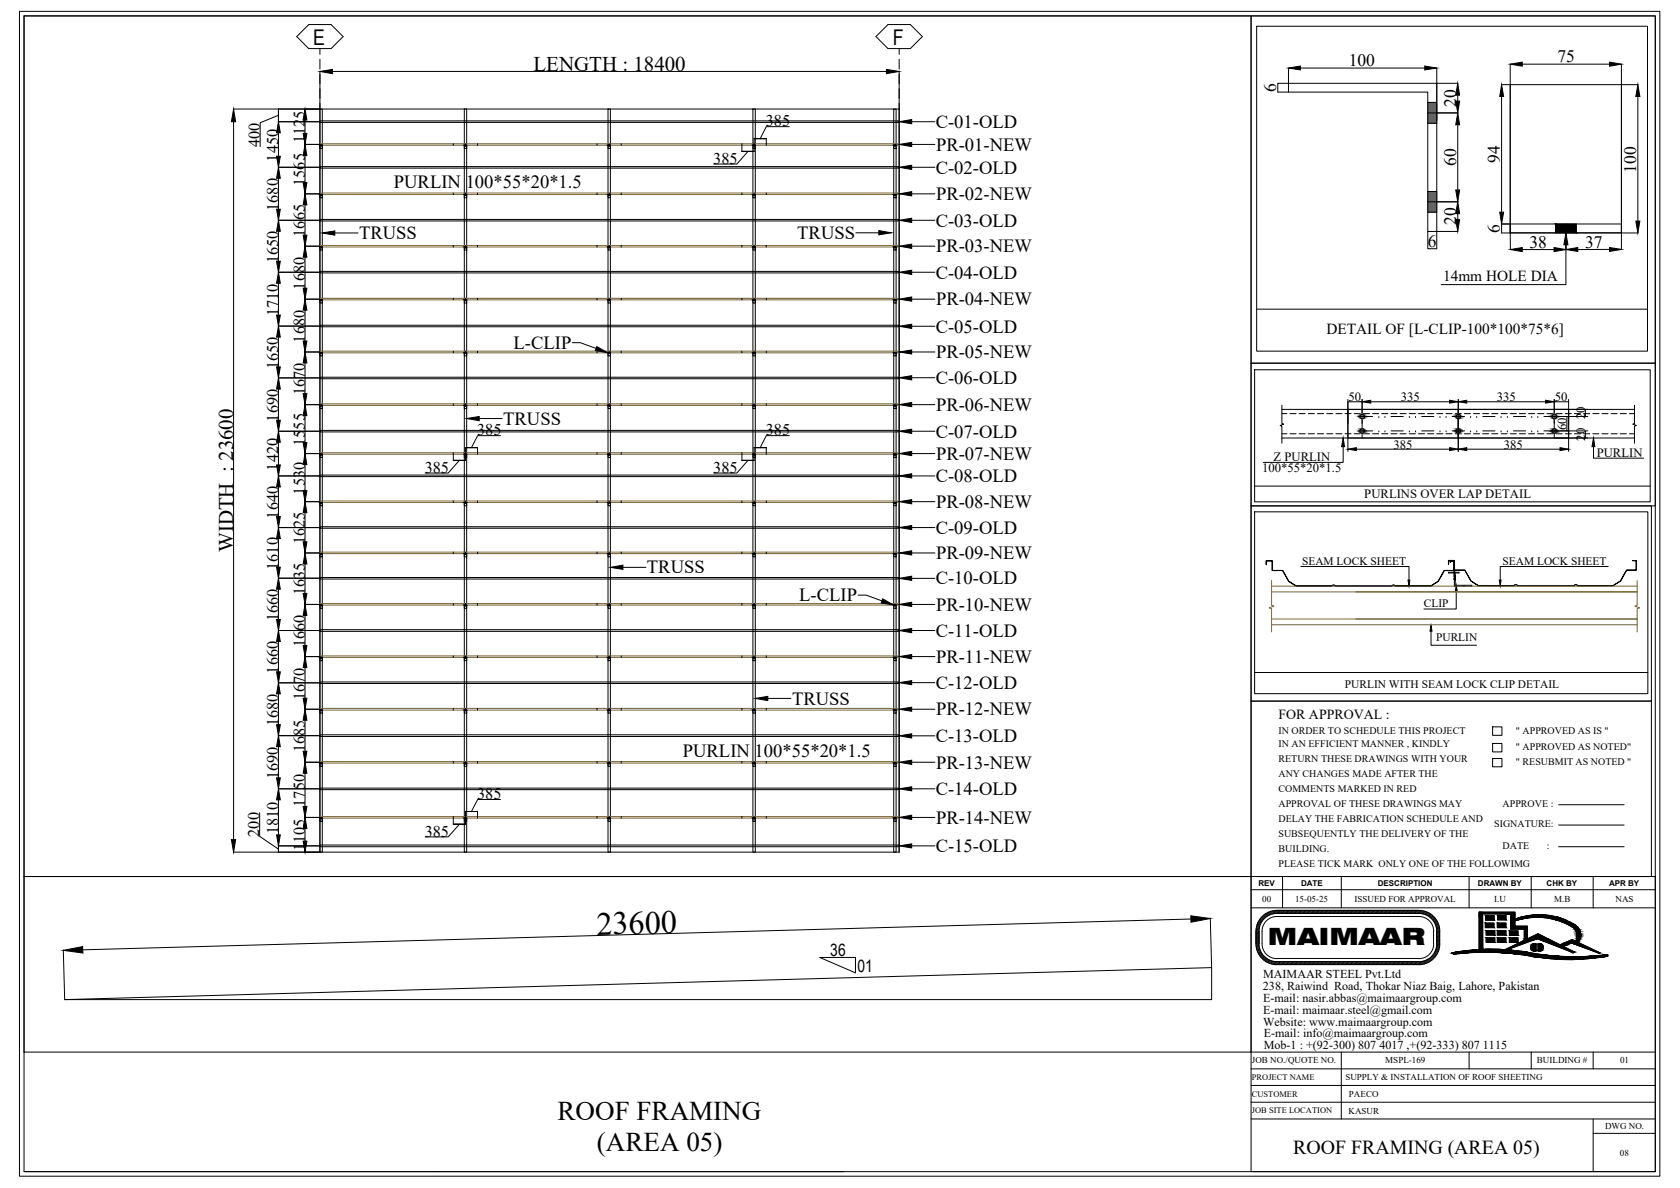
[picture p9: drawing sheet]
<svg xmlns="http://www.w3.org/2000/svg" width="420mm" height="297mm" viewBox="0 0 420 297" stroke-linecap="round" stroke-linejoin="round" font-family="sans-serif">
<defs><g id="words">
<text font-size="8.1" x="149.2" y="233.8" transform="rotate(-2 149.2 233.8)">23600</text>
<g font-size="6.8">
<text x="139.4" y="280.1">ROOF FRAMING</text>
<text x="149.3" y="287.9">(AREA 05)</text>
</g>
<text font-size="6" x="317.1" y="236.4">MAIMAAR</text>
<g font-size="5.4">
<text x="78.4" y="11.1">E</text>
<text x="223.3" y="11.1">F</text>
</g>
<g font-size="5.2">
<text x="133.4" y="17.7">LENGTH : 18400</text>
<text x="58.3" y="138" transform="rotate(-90 58.3 138)">WIDTH : 23600</text>
</g>
<text font-size="5" x="323.4" y="288.5">ROOF FRAMING (AREA 05)</text>
<g font-size="4.6">
<text x="234" y="32">C-01-OLD</text>
<text x="234.1" y="37.7">PR-01-NEW</text>
<text x="98.5" y="47.1">PURLIN 100*55*20*1.5</text>
<text x="234" y="43.4">C-02-OLD</text>
<text x="234.1" y="50">PR-02-NEW</text>
<text x="89.8" y="59.8">TRUSS</text>
<text x="199.4" y="59.7">TRUSS</text>
<text x="234" y="56.6">C-03-OLD</text>
<text x="234.1" y="63.1">PR-03-NEW</text>
<text x="234" y="69.6">C-04-OLD</text>
<text x="234.1" y="76.3">PR-04-NEW</text>
<text x="234" y="83.1">C-05-OLD</text>
<text x="128.4" y="87.2">L-CLIP</text>
<text x="234.1" y="89.5">PR-05-NEW</text>
<text x="234" y="96">C-06-OLD</text>
<text x="125.9" y="106.2">TRUSS</text>
<text x="234.1" y="102.7">PR-06-NEW</text>
<text x="234" y="109.4">C-07-OLD</text>
<text x="234.1" y="114.9">PR-07-NEW</text>
<text x="234" y="120.5">C-08-OLD</text>
<text x="234.1" y="127">PR-08-NEW</text>
<text x="234" y="133.4">C-09-OLD</text>
<text x="161.8" y="143.4">TRUSS</text>
<text x="234.1" y="139.8">PR-09-NEW</text>
<text x="234" y="146.1">C-10-OLD</text>
<text x="199.9" y="150.3">L-CLIP</text>
<text x="234.1" y="152.7">PR-10-NEW</text>
<text x="234" y="159.2">C-11-OLD</text>
<text x="234.1" y="165.7">PR-11-NEW</text>
<text x="234" y="172.2">C-12-OLD</text>
<text x="198.1" y="176.2">TRUSS</text>
<text x="234.1" y="178.9">PR-12-NEW</text>
<text x="234" y="185.5">C-13-OLD</text>
<text x="170.8" y="189.2">PURLIN 100*55*20*1.5</text>
<text x="234.1" y="192.2">PR-13-NEW</text>
<text x="234" y="198.8">C-14-OLD</text>
<text x="234.1" y="205.9">PR-14-NEW</text>
<text x="234" y="213">C-15-OLD</text>
</g>
<g font-size="4.4">
<text x="337.3" y="16.6">100</text>
<text x="389.5" y="15.6">75</text>
<text x="319.2" y="23" transform="rotate(-90 319.2 23)">6</text>
<text x="364.2" y="26.7" transform="rotate(-90 364.2 26.7)">20</text>
<text x="364.2" y="41.5" transform="rotate(-90 364.2 41.5)">60</text>
<text x="375.1" y="40.8" transform="rotate(-90 375.1 40.8)">94</text>
<text x="409.2" y="43.2" transform="rotate(-90 409.2 43.2)">100</text>
<text x="364.2" y="56.3" transform="rotate(-90 364.2 56.3)">20</text>
<text x="375.1" y="58.3" transform="rotate(-90 375.1 58.3)">6</text>
<text x="357.1" y="61.8">6</text>
<text x="382.5" y="62">38</text>
<text x="396.4" y="61.9">37</text>
</g>
<g font-size="4.2">
<text x="207.6" y="239">36</text>
<text x="214.5" y="243">01</text>
</g>
<g font-size="4.1">
<text x="76.2" y="35.9" transform="rotate(-90 76.2 35.9)">1125</text>
<text x="191.5" y="31.6">385</text>
<text x="65" y="36.7" transform="rotate(-90 65 36.7)">400</text>
<text x="69.6" y="40.4" transform="rotate(-90 69.6 40.4)">1450</text>
<text x="178.4" y="40.9">385</text>
<text x="76.2" y="46.5" transform="rotate(-90 76.2 46.5)">1565</text>
<text x="69.6" y="52.7" transform="rotate(-90 69.6 52.7)">1680</text>
<text x="76.2" y="59.2" transform="rotate(-90 76.2 59.2)">1665</text>
<text x="69.6" y="65.8" transform="rotate(-90 69.6 65.8)">1650</text>
<text x="76.2" y="72.4" transform="rotate(-90 76.2 72.4)">1680</text>
<text x="69.6" y="79" transform="rotate(-90 69.6 79)">1710</text>
<text x="76.2" y="85.6" transform="rotate(-90 76.2 85.6)">1680</text>
<text x="69.6" y="92.2" transform="rotate(-90 69.6 92.2)">1650</text>
<text x="76.2" y="98.8" transform="rotate(-90 76.2 98.8)">1670</text>
<text x="69.6" y="105.4" transform="rotate(-90 69.6 105.4)">1690</text>
<text x="76.2" y="111.5" transform="rotate(-90 76.2 111.5)">1555</text>
<text x="119.3" y="108.8">385</text>
<text x="191.5" y="108.8">385</text>
<text x="69.6" y="117.6" transform="rotate(-90 69.6 117.6)">1420</text>
<text x="106.2" y="118.2">385</text>
<text x="178.4" y="118.2">385</text>
<text x="76.2" y="123.7" transform="rotate(-90 76.2 123.7)">1530</text>
<text x="69.6" y="129.7" transform="rotate(-90 69.6 129.7)">1640</text>
<text x="76.2" y="136" transform="rotate(-90 76.2 136)">1625</text>
<text x="69.6" y="142.5" transform="rotate(-90 69.6 142.5)">1610</text>
<text x="76.2" y="148.8" transform="rotate(-90 76.2 148.8)">1635</text>
<text x="69.6" y="155.4" transform="rotate(-90 69.6 155.4)">1660</text>
<text x="76.2" y="161.9" transform="rotate(-90 76.2 161.9)">1660</text>
<text x="69.6" y="168.4" transform="rotate(-90 69.6 168.4)">1660</text>
<text x="76.2" y="175" transform="rotate(-90 76.2 175)">1670</text>
<text x="69.6" y="181.6" transform="rotate(-90 69.6 181.6)">1680</text>
<text x="76.2" y="188.1" transform="rotate(-90 76.2 188.1)">1685</text>
<text x="69.6" y="194.8" transform="rotate(-90 69.6 194.8)">1690</text>
<text x="76.2" y="201.7" transform="rotate(-90 76.2 201.7)">1750</text>
<text x="119.3" y="199.8">385</text>
<text x="64.9" y="209.2" transform="rotate(-90 64.9 209.2)">200</text>
<text x="69.6" y="208.6" transform="rotate(-90 69.6 208.6)">1810</text>
<text x="106.2" y="209.2">385</text>
<text x="76.2" y="212.9" transform="rotate(-90 76.2 212.9)">1105</text>
</g>
<g font-size="3.8">
<text x="360.9" y="70.2">14mm HOLE DIA</text>
<text x="331.7" y="83.6">DETAIL OF [L-CLIP-100*100*75*6]</text>
</g>
<text font-size="3.5" x="319.7" y="179.9">FOR APPROVAL :</text>
<g font-size="3.2">
<text x="337.3" y="100.3">50</text>
<text x="350.4" y="100.3">335</text>
<text x="374.4" y="100.3">335</text>
<text x="388.9" y="100.3">50</text>
<text x="391.8" y="107.5" transform="rotate(-90 391.8 107.5)">60</text>
<text x="396.4" y="104.8" transform="rotate(-90 396.4 104.8)">20</text>
<text x="348.5" y="112.2">385</text>
<text x="376.1" y="112.2">385</text>
<text x="396.4" y="110.2" transform="rotate(-90 396.4 110.2)">20</text>
<text x="315.6" y="118.1">100*55*20*1.5</text>
<text x="318.5" y="115.3">Z PURLIN</text>
<text x="399.3" y="114.3">PURLIN</text>
<text x="341.2" y="124.6">PURLINS OVER LAP DETAIL</text>
</g>
<g font-size="3">
<text x="315.9" y="244.5">MAIMAAR STEEL Pvt.Ltd</text>
<text x="315.8" y="247.6">238, Raiwind Road, Thokar Niaz Baig, Lahore, Pakistan</text>
<text x="315.9" y="250.6">E-mail: nasir.abbas@maimaargroup.com</text>
<text x="315.9" y="253.6">E-mail: maimaar.steel@gmail.com</text>
<text x="315.9" y="256.5">Website: www.maimaargroup.com</text>
<text x="316.1" y="259.2">E-mail: info@maimaargroup.com</text>
<text x="316.1" y="262.2">Mob-1 : +(92-300) 807 4017 ,+(92-333) 807 1115</text>
</g>
<g font-size="2.9">
<text x="325.6" y="141.2">SEAM LOCK SHEET</text>
<text x="375.8" y="141.2">SEAM LOCK SHEET</text>
<text x="356.1" y="151.7">CLIP</text>
<text x="359.2" y="160.4">PURLIN</text>
<text x="336.3" y="172">PURLIN WITH SEAM LOCK CLIP DETAIL</text>
</g>
<g font-size="2.5">
<text x="319.7" y="183.5">IN ORDER TO SCHEDULE THIS PROJECT</text>
<text x="379.1" y="183.5">&quot; APPROVED AS IS &quot;</text>
<text x="319.7" y="186.8">IN AN EFFICIENT MANNER , KINDLY</text>
<text x="319.7" y="190.5">RETURN THESE DRAWINGS WITH YOUR</text>
<text x="379.1" y="187.6">&quot; APPROVED AS NOTED&quot;</text>
<text x="379.1" y="191.3">&quot; RESUBMIT AS NOTED &quot;</text>
<text x="319.7" y="194.2">ANY CHANGES MADE AFTER THE</text>
<text x="319.7" y="198">COMMENTS MARKED IN RED</text>
<text x="319.7" y="201.7">APPROVAL OF THESE DRAWINGS MAY</text>
<text x="375.8" y="201.8">APPROVE :</text>
<text x="319.7" y="205.5">DELAY THE FABRICATION SCHEDULE AND</text>
<text x="319.7" y="209.2">SUBSEQUENTLY THE DELIVERY OF THE</text>
<text x="373.7" y="206.9">SIGNATURE:</text>
<text x="319.7" y="213">BUILDING.</text>
<text x="375.8" y="212.3">DATE</text>
<text x="386.8" y="212.3">:</text>
<text x="319.7" y="216.7">PLEASE TICK MARK ONLY ONE OF THE FOLLOWIMG</text>
</g>
<g font-size="2.3">
<text x="315.7" y="225.5">00</text>
<text x="323.9" y="225.5">15-05-25</text>
<text x="338.8" y="225.5">ISSUED FOR APPROVAL</text>
<text x="373.7" y="225.5">I.U</text>
<text x="388.7" y="225.5">M.B</text>
<text x="404" y="225.5">NAS</text>
<text x="313.1" y="265.7">JOB NO./QUOTE NO.</text>
<text x="346.5" y="265.9">MSPL-169</text>
<text x="384.4" y="265.9">BUILDING #</text>
<text x="405.2" y="265.9">01</text>
<text x="336.5" y="270.1">SUPPLY &amp; INSTALLATION OF ROOF SHEETING</text>
<text x="337.4" y="274.2">PAECO</text>
<text x="337.3" y="278.4">KASUR</text>
<text x="401.4" y="282.3">DWG NO.</text>
<text x="405.1" y="288.9">08</text>
</g>
<g font-size="2.1">
<text x="313.1" y="274.2">CUSTOMER</text>
<text x="313.1" y="270">PROJECT NAME</text>
<text x="313.1" y="278.4">JOB SITE LOCATION</text>
</g>
<g font-size="2">
<text x="314.7" y="221.5">REV</text>
<text x="325.4" y="221.5">DATE</text>
<text x="344.6" y="221.5">DESCRIPTION</text>
<text x="369.6" y="221.5">DRAWN BY</text>
<text x="386.8" y="221.5">CHK BY</text>
<text x="402.4" y="221.5">APR BY</text>
</g>
</g></defs>
<!-- layer: Outer Line -->
<g fill="none" stroke="#000" stroke-width=".25">
<path d="M6 4h306.9v215.2h-306.9zM80 17.8v9.4M83.1 17.9h138.6M224.9 17.8v9.4M312.9 4h101.1v86.8h-101.1zM314.3 6.6h97.7v81.2h-97.7zM58.3 27.3h21.6M58.4 30.4v179.5M69.6 30.4h10.3M69.6 28.8l-4.5 1.9v6M69.6 30.4v-3.1v3.1M69.6 33.2v5.9"/>
<path d="M76.2 36.1h3.7M76.3 30v3.4M76.3 38.9v6.8M80 27.3h.6v185.8h-.6zM80 27.3h144.9v185.8h-144.9zM116.1 27.3h.6v185.8h-.6zM152.1 27.3h.6v185.8h-.6zM185.5 36.4v1.5M187.1 37.8l-2.8 3.2h-5.8M188.3 27.3h.6v185.8h-.6zM188.6 37.8h-3.1h3.1M188.6 34.7h3h-3"/>
<path d="M188.6 34.6v1.3M188.6 36.4v1.5M191.6 34.6v1.3M197.4 31.7h-5.8l-1.5 3M223.5 27.3h.6v185.8h-.6zM357.1 28.2h2.2M357.1 30.8h2.2M357.1 25.6h2.2M359.3 20.8v9.3M69.6 41.8h10.3M69.6 55.1h10.3M69.6 44.6v7.7"/>
<path d="M69.6 57.8v7.5M76.2 48.5h3.7M76.3 51.2v7.6M357.1 50.5h2.2M357.1 53h2.2M357.1 47.9h2.2M389 56v2.3M391.6 56v2.3M394.2 56v2.3M69.6 68.1h10.3M69.6 70.8v8M76.2 74.8h3.7"/>
<path d="M76.2 61.6h3.7M76.3 64.3v7.8M76.3 77.6v7.7M314.3 77.3h97.7M69.6 81.5h10.3M69.6 94.5h10.3M69.6 84.3v7.4M69.6 97.3v7.8M76.2 88h3.7M76.3 90.8v7.6M312.9 90.8h101.1v35.7h-101.1zM313.8 92.5h98.9v33h-98.9z"/>
<path d="M69.6 107.8h10.3M69.6 119h10.3M69.6 110.6v5.6M76.2 113.4h3.7M76.2 101.2h3.7M76.3 103.9v6.8M76.3 116.2v6.5M113.4 113.7v1.4M114.9 115.1l-2.8 3.2h-5.8M116.4 115.1h-3h3M116.4 111.9h3h-3M116.4 111.9v1.2"/>
<path d="M116.4 113.7v1.4M119.4 111.9v1.2M125.2 108.9h-5.7l-1.6 3M185.5 113.7v1.4M187.1 115.1l-2.8 3.2h-5.8M188.6 115.1h-3.1h3.1M188.6 111.9h3h-3M188.6 111.9v1.2M188.6 113.7v1.4M191.6 111.9v1.2M197.4 108.9h-5.8l-1.5 3M320.6 102.4h71.7v7.1h-71.7"/>
<path d="M320.6 101.3v4.6l.5 .1-.9 .4 .4 .2v4.2M320.6 108.5h1.3M320.6 103.4h1.3M322.6 108.5h1.5M322.6 103.4h1.5M324.9 108.5h1.5M324.9 103.4h1.5M327.2 108.5h1.5M327.2 103.4h1.5M329.5 108.5h1.5M329.5 103.4h1.5M331.8 108.5h1.5"/>
<path d="M331.8 103.4h1.5M334.1 108.5h1.5M334.1 103.4h1.5M336.4 108.5h1.5M336.4 103.4h1.5M338.7 108.5h1.5M338.7 103.4h1.5M339.6 104.1h2.2M339.6 107.7h2.2M340.7 104.1h2.6M340.7 107.7h2.6M341 108.5h1.5"/>
<path d="M341 103.4h1.5M343.3 108.5h1.5M343.3 103.4h1.5M344.8 104.1h.1M344.8 107.7h.1M345.6 108.5h1.5M345.6 103.4h1.5M346.4 104.1h.1M346.4 107.7h.1M347.9 108.5h1.5M347.9 103.4h1.5M347.9 104.1h3"/>
<path d="M347.9 107.7h3M350.1 108.5h1.6M350.1 103.4h1.6M352.4 108.5h1.6M352.4 103.4h1.6M352.5 104.1h.1M352.5 107.7h.1M354 104.1h.1M354 107.7h.1M354.8 108.5h1.5M354.8 103.4h1.5M355.6 104.1h3"/>
<path d="M355.6 107.7h3M357 108.5h1.6M357 103.4h1.6M359.3 108.5h1.5M359.3 103.4h1.5M360.1 104.1h.1M360.1 107.7h.1M361.6 108.5h1.5M361.6 103.4h1.5M361.7 104.1h.1M361.7 107.7h.1M363.2 104.1h3.1"/>
<path d="M363.2 107.7h3.1M363.6 104.1h2.2M363.6 107.7h2.2M363.9 108.5h1.6M363.9 103.4h1.6M364.7 102.4v7.1M366.2 108.5h1.5M366.2 103.4h1.5M367.8 104.1h.1M367.8 107.7h.1M368.5 108.5h1.5M368.5 103.4h1.5"/>
<path d="M369.3 104.1h.1M369.3 107.7h.1M370.8 108.5h1.5M370.8 103.4h1.5M370.8 104.1h3.1M370.8 107.7h3.1M373.1 108.5h1.5M373.1 103.4h1.5M375.4 104.1h.1M375.4 107.7h.1M375.4 108.5h1.5M375.4 103.4h1.5"/>
<path d="M377 104.1h.1M377 107.7h.1M377.7 108.5h1.5M377.7 103.4h1.5M378.5 104.1h3.1M378.5 107.7h3.1M380 108.5h1.5M380 103.4h1.5M382.3 108.5h1.5M382.3 103.4h1.5M383.1 104.1h.1M383.1 107.7h.1"/>
<path d="M384.6 108.5h1.5M384.6 103.4h1.5M384.6 104.1h.1M384.6 107.7h.1M386.1 104.1h2.7M386.1 107.7h2.7M386.9 108.5h1.5M386.9 103.4h1.5M387.6 104.1h2.2M387.6 107.7h2.2M389.2 108.5h1.5M389.2 103.4h1.5"/>
<path d="M391.5 108.5h1.5M391.5 103.4h1.5M393.7 108.5h1.6M393.7 103.4h1.6M396 108.5h1.6M396 103.4h1.6M398.4 108.5h1.5M398.4 103.4h1.5M400.6 108.5h1.6M400.6 103.4h1.6M402.9 108.5h1.6M402.9 103.4h1.6"/>
<path d="M405.2 108.5h1.5M405.2 103.4h1.5M407.5 108.5h1.3M407.5 103.4h1.3M408.8 102.4h-71.7v7.1h71.7M408.8 101.3v4.6l-.5 .1 .9 .4-.4 .2v4.2M69.6 131.9h10.3M69.6 121.8v7.4M69.6 134.7v7.1M76.2 138.3h3.7M76.2 125.4h3.7M76.3 128.2v7.3"/>
<path d="M312.9 126.5h100.1v48.8h-100.1zM313.8 128h98.3v45.4h-98.3zM313.8 121.5h98.9M69.6 144.6h10.3M69.6 157.6h10.3M69.6 147.3v7.6M76.2 151.1h3.7M76.3 141v7.4M76.3 153.9v7.5M69.6 170.7h10.3M69.6 160.4v7.6M69.6 173.5v7.7"/>
<path d="M76.2 177.3h3.7M76.2 164.2h3.7M76.3 166.9v7.7M313.8 168.1h98.3M69.6 183.9h10.3M69.6 197.2h10.3M69.6 186.7v7.8M69.6 200v8.7M76.2 190.6h3.7M76.3 180.1v7.7M76.3 193.3v8.3M125.2 199.9h-5.7l-1.6 3"/>
<path d="M6 219.2h306.9v43.9h-306.9zM58.3 213.1h21.6M64.9 203.2v5.9l4.7 3.2M69.6 211.5h10.3M69.6 211.5v1.6v-1.6M76.2 204.4h3.7M76.3 207.1v3.2M113.4 204.6v1.5M114.9 206.1l-2.8 3.2h-5.8M116.4 206.1h-3h3M116.4 202.9h3h-3M116.4 202.8v1.3"/>
<path d="M116.4 204.6v1.5M119.4 202.8v1.3M15.8 237.5l.4 12.3M297.8 229.8l-277.1 7.7M302.7 229.5l.3 12.3M16.2 249.9l286.8-8v8z"/>
<circle cx="340.7" cy="107.8" r=".57"/>
<circle cx="340.7" cy="104.2" r=".57"/>
<circle cx="364.7" cy="107.8" r=".57"/>
<circle cx="364.7" cy="104.2" r=".57"/>
<circle cx="388.7" cy="104.2" r=".57"/>
<circle cx="388.7" cy="107.8" r=".57"/>
</g>
<g fill="#000" stroke="#000" stroke-width=".25">
<path d="M80 17.9l3.1-.5v1zM221.7 17.4l3.2 .5-3.2 .5zM58.4 27.3l.5 3.1h-1zM69.6 30.4l.5 2.8h-.9zM69.2 39.1h.9l-.5 2.7zM76.3 36.1l.5 2.8h-1zM75.8 33.4h1l-.5 2.7zM76.3 27.3l.5 2.7h-1zM69.6 41.8l.5 2.8h-.9zM69.2 52.3h.9l-.5 2.8zM69.6 55.1l.5 2.7h-.9zM75.8 58.8h1l-.5 2.8z"/>
<path d="M76.3 48.5l.5 2.7h-1zM75.8 45.7h1l-.5 2.8zM69.2 65.3h.9l-.5 2.8zM69.6 68.1l.5 2.7h-.9zM69.2 78.8h.9l-.5 2.7zM76.3 74.8l.5 2.8h-1zM75.8 72.1h1l-.5 2.7zM76.3 61.6l.5 2.7h-1zM69.6 81.5l.5 2.8h-.9zM69.2 91.7h.9l-.5 2.8zM69.6 94.5l.5 2.8h-.9zM75.8 98.4h1l-.5 2.8z"/>
<path d="M76.3 88l.5 2.8h-1zM75.8 85.3h1l-.5 2.7zM69.2 105.1h.9l-.5 2.7zM69.6 107.8l.5 2.8h-.9zM69.2 116.2h.9l-.5 2.8zM76.3 113.4l.5 2.8h-1zM75.8 110.7h1l-.5 2.7zM76.3 101.2l.5 2.7h-1zM69.6 119l.5 2.8h-.9zM69.2 129.2h.9l-.5 2.7zM69.6 131.9l.5 2.8h-.9zM75.8 135.5h1l-.5 2.8z"/>
<path d="M76.3 125.4l.5 2.8h-1zM75.8 122.7h1l-.5 2.7zM69.2 141.8h.9l-.5 2.8zM69.6 144.6l.5 2.7h-.9zM69.2 154.9h.9l-.5 2.7zM76.3 151.1l.5 2.8h-1zM75.8 148.4h1l-.5 2.7zM76.3 138.3l.5 2.7h-1zM69.6 157.6l.5 2.8h-.9zM69.2 168h.9l-.5 2.7zM69.6 170.7l.5 2.8h-.9zM75.8 174.6h1l-.5 2.7z"/>
<path d="M76.3 164.2l.5 2.7h-1zM75.8 161.4h1l-.5 2.8zM69.2 181.2h.9l-.5 2.7zM69.6 183.9l.5 2.8h-.9zM69.2 194.5h.9l-.5 2.7zM69.6 197.2l.5 2.8h-.9zM76.3 190.6l.5 2.7h-1zM75.8 187.8h1l-.5 2.8zM76.3 177.3l.5 2.8h-1zM57.9 209.9h1l-.5 3.2zM69.2 208.7h.9l-.5 2.8zM75.8 210.3h1l-.5 2.8z"/>
<path d="M76.3 204.4l.5 2.7h-1zM75.8 201.6h1l-.5 2.8zM15.8 237.6l4.9-.9v1.6zM297.8 229l4.9 .7-4.8 .9z"/>
</g>
<!-- layer: Grid -->
<path d="M74.2 9.1l3-3h5.6l3 3-3 3h-5.6zM80 12.1v1.5M80 14.8v2.5M80 18.5v2.5M219.1 9.1l3-3h5.6l3 3-3 3h-5.6zM224.9 12.1v1.5M224.9 14.8v2.5M224.9 18.5v2.5M80 22.2v2.4M80 25.8v1.5M224.9 22.2v2.4M224.9 25.8v1.5" fill="none" stroke="#000" stroke-width=".25"/>
<!-- layer: Dimensions -->
<g fill="#000" stroke="#000" stroke-width=".25">
<path d="M224.9 30.4l3.1-.5v1zM224.9 36.1l3.1-.5v1.1zM80.6 58.3l3.1-.6v1.1zM219.8 57.7l3.1 .5-3.1 .5zM224.9 41.8l3.1-.5v1.1zM224.9 55.1l3.1-.5v1zM224.9 48.5l3.1-.6v1.1zM224.9 68.1l3.1-.5v1zM224.9 61.6l3.1-.6v1.1zM224.9 74.8l3.1-.5v1zM149.3 86.7l2.8 1.5-3.2-.6zM224.9 81.6l3.1-.5v1z"/>
<path d="M224.9 94.4l3.1-.5v1.1zM224.9 88l3.1-.5v1zM116.7 104.6l3.1-.5v1.1zM224.9 107.8l3.1-.5v1.1zM224.9 119l3.1-.6v1.1zM224.9 101.2l3.1-.6v1.1zM224.9 113.4l3.1-.5v1zM224.9 131.9l3.1-.5v1zM224.9 125.4l3.1-.5v1.1zM224.9 138.3l3.1-.6v1.1zM152.7 141.9l3.1-.6v1.1zM220.8 149.7l2.7 1.6-3.1-.6z"/>
<path d="M224.9 144.6l3.1-.5v1zM224.9 157.6l3.1-.5v1.1zM224.9 151.1l3.1-.5v1zM188.9 174.6l3.1-.5v1.1zM224.9 170.7l3.1-.5v1zM224.9 164.2l3.1-.5v1zM224.9 177.3l3.1-.5v1zM224.9 184l3.1-.5v1zM224.9 197.2l3.1-.5v1zM224.9 190.6l3.1-.5v1zM224.9 211.5l3.1-.5v1zM224.9 204.4l3.1-.6v1.1z"/>
</g>
<g fill="none" stroke="#000" stroke-width=".25">
<path d="M228 30.4h5.8M228 36.1h5.8M83.7 58.3h5.8M214 58.2h5.8M228 41.8h5.8M228 55.1h5.8M228 48.5h5.8M228 68.1h5.8M228 61.6h5.8M228 74.8h5.8M143.1 85.7h2l4 1.4M228 81.6h5.8"/>
<path d="M228 94.4h5.8M228 88h5.8M119.8 104.6h5.8M228 107.8h5.8M228 119h5.8M228 101.2h5.8M228 113.4h5.8M228 131.9h5.8M228 125.4h5.8M228 138.3h5.8M155.8 141.9h5.7M214.6 148.8h2l4 1.4"/>
<path d="M228 144.6h5.8M228 157.6h5.8M228 151.1h5.8M192 174.6h5.8M228 170.7h5.8M228 164.2h5.8M228 177.3h5.8M228 184h5.8M228 197.2h5.8M228 190.6h5.8M228 211.5h5.8M228 204.4h5.8"/>
</g>
<!-- layer: EAVE GUTTER -->
<g fill="none" stroke="#000" stroke-width=".25">
<path d="M80 30.2h144.9v.4h-144.9zM80 54.9h144.9v.3h-144.9zM80 41.7h144.9v.3h-144.9zM80 67.9h144.9v.3h-144.9zM80 94.3h144.9v.4h-144.9zM80 81.3h144.9v.4h-144.9zM80 118.8h144.9v.4h-144.9zM80 107.6h144.9v.4h-144.9zM80 131.7h144.9v.4h-144.9zM80 157.4h144.9v.5h-144.9zM80 144.4h144.9v.4h-144.9zM80 170.5h144.9v.4h-144.9z"/>
<path d="M80 197.1h144.9v.3h-144.9zM80 183.7h144.9v.4h-144.9zM80 211.3h144.9v.4h-144.9z"/>
</g>
<g fill="none" stroke="#786332" stroke-width=".25">
<path d="M80 35.9h144.9v.4h-144.9zM80 48.3h144.9v.3h-144.9zM80 61.4h144.9v.4h-144.9zM80 74.6h144.9v.4h-144.9zM80 87.8h144.9v.4h-144.9zM80 101h144.9v.3h-144.9zM80 113.2h144.9v.4h-144.9zM80 125.3h144.9v.3h-144.9zM80 138h144.9v.4h-144.9zM80 150.9h144.9v.4h-144.9zM318 145.2v6.1l.6 .3-1.2 .4 .6 .2v5.8M318 156.2h91.4"/>
<path d="M318 146.6h91.4M318 154.8h91.4M318 148h91.4M409.4 145.2v6.1l-.5 .3 1.1 .4-.6 .2v5.8M80 164h144.9v.4h-144.9zM80 177.1h144.9v.4h-144.9zM80 190.4h144.9v.4h-144.9zM80 204.2h144.9v.4h-144.9z"/>
</g>
<!-- layer: Purlan -->
<g fill="none" stroke="#000" stroke-width=".25">
<path d="M113.4 35.9v.4M116.4 35.9v.4M119.4 35.9v.4M149.3 35.9v.4M152.4 35.9v.4M155.4 35.9v.4M185.5 35.9v.4M188.6 35.9v.4M191.6 35.9v.4M113.4 48.3v.3M116.4 48.3v.3M119.4 48.3v.3"/>
<path d="M149.3 48.3v.3M152.4 48.3v.3M155.4 48.3v.3M185.5 48.3v.3M188.6 48.3v.3M191.6 48.3v.3M113.4 61.4v.4M113.4 74.6v.4M116.4 61.4v.4M116.4 74.6v.4M119.4 61.4v.4M119.4 74.6v.4"/>
<path d="M149.3 61.4v.4M149.3 74.6v.4M152.4 61.4v.4M152.4 74.6v.4M155.4 61.4v.4M155.4 74.6v.4M185.5 61.4v.4M185.5 74.6v.4M188.6 61.4v.4M188.6 74.6v.4M191.6 61.4v.4M191.6 74.6v.4"/>
<path d="M113.4 87.8v.4M116.4 87.8v.4M119.4 87.8v.4M149.3 87.8v.4M152.4 87.8v.4M155.4 87.8v.4M185.5 87.8v.4M188.6 87.8v.4M191.6 87.8v.4M113.4 101v.3M113.4 113.2v.4M116.4 101v.3"/>
<path d="M116.4 113.2v.4M119.4 101v.3M119.4 113.2v.4M149.3 101v.3M149.3 113.2v.4M152.4 101v.3M152.4 113.2v.4M155.4 101v.3M155.4 113.2v.4M185.5 101v.3M185.5 113.2v.4M188.6 101v.3"/>
<path d="M188.6 113.2v.4M191.6 101v.3M191.6 113.2v.4M113.4 125.3v.3M113.4 138v.4M116.4 125.3v.3M116.4 138v.4M119.4 125.3v.3M119.4 138v.4M149.3 125.3v.3M149.3 138v.4M152.4 125.3v.3"/>
<path d="M152.4 138v.4M155.4 125.3v.3M155.4 138v.4M185.5 125.3v.3M185.5 138v.4M188.6 125.3v.3M188.6 138v.4M191.6 125.3v.3M191.6 138v.4M113.4 150.9v.4M116.4 150.9v.4M119.4 150.9v.4"/>
<path d="M149.3 150.9v.4M152.4 150.9v.4M155.4 150.9v.4M185.5 150.9v.4M188.6 150.9v.4M191.6 150.9v.4M113.4 164v.4M113.4 177.1v.4M116.4 164v.4M116.4 177.1v.4M119.4 164v.4M119.4 177.1v.4"/>
<path d="M149.3 164v.4M149.3 177.1v.4M152.4 164v.4M152.4 177.1v.4M155.4 164v.4M155.4 177.1v.4M185.5 164v.4M185.5 177.1v.4M188.6 164v.4M188.6 177.1v.4M191.6 164v.4M191.6 177.1v.4"/>
<path d="M113.4 190.4v.4M116.4 190.4v.4M119.4 190.4v.4M149.3 190.4v.4M152.4 190.4v.4M155.4 190.4v.4M185.5 190.4v.4M188.6 190.4v.4M191.6 190.4v.4M113.4 204.2v.4M116.4 204.2v.4M119.4 204.2v.4"/>
<path d="M149.3 204.2v.4M152.4 204.2v.4M155.4 204.2v.4M185.5 204.2v.4M188.6 204.2v.4M191.6 204.2v.4"/>
</g>
<!-- layer: Thin -->
<g fill="#000" stroke="#000" stroke-width=".25">
<path d="M80.1 36.3l.5 .1zM80.1 36.3l.5 .1z"/>
<path d="M116.2 36.3l.5 .1zM116.2 36.3l.5 .1z"/>
<path d="M152.1 36.3l.6 .1zM152.1 36.3l.6 .1z"/>
<path d="M188.4 36.3l.5 .1zM188.4 36.3l.5 .1z"/>
<path d="M223.6 36.3l.5 .1zM223.6 36.3l.5 .1z"/>
<path d="M80.1 48.6l.5 .1zM80.1 48.6l.5 .1z"/>
<path d="M116.2 48.6l.5 .1zM116.2 48.6l.5 .1z"/>
<path d="M152.1 48.6l.6 .1zM152.1 48.6l.6 .1z"/>
<path d="M188.4 48.6l.5 .1zM188.4 48.6l.5 .1z"/>
<path d="M223.6 48.6l.5 .1zM223.6 48.6l.5 .1z"/>
<path d="M389 56l5.2 2.2v-2.2zM389 56l5.2 2.2h-5.2z"/>
<path d="M80.1 61.8h.5zM80.1 61.8h.5z"/>
<path d="M80.1 75h.5zM80.1 75h.5z"/>
<path d="M116.2 61.8h.5zM116.2 61.8h.5z"/>
<path d="M116.2 75h.5zM116.2 75h.5z"/>
<path d="M152.1 61.8h.6zM152.1 61.8h.6z"/>
<path d="M152.1 75h.6zM152.1 75h.6z"/>
<path d="M188.4 61.8h.5zM188.4 61.8h.5z"/>
<path d="M188.4 75h.5zM188.4 75h.5z"/>
<path d="M223.6 61.8h.5zM223.6 61.8h.5z"/>
<path d="M223.6 75h.5zM223.6 75h.5z"/>
<path d="M80.1 88.2l.5 .1zM80.1 88.2l.5 .1z"/>
<path d="M116.2 88.2l.5 .1zM116.2 88.2l.5 .1z"/>
<path d="M152.1 88.2l.6 .1zM152.1 88.2l.6 .1z"/>
<path d="M188.4 88.2l.5 .1zM188.4 88.2l.5 .1z"/>
<path d="M223.6 88.2l.5 .1zM223.6 88.2l.5 .1z"/>
<path d="M80.1 101.3l.5 .1zM80.1 101.3l.5 .1z"/>
<path d="M80.1 113.6l.5 .1zM80.1 113.6l.5 .1z"/>
<path d="M116.2 101.3l.5 .1zM116.2 101.3l.5 .1z"/>
<path d="M116.2 113.6l.5 .1zM116.2 113.6l.5 .1z"/>
<path d="M152.1 101.3l.6 .1zM152.1 101.3l.6 .1z"/>
<path d="M152.1 113.6l.6 .1zM152.1 113.6l.6 .1z"/>
<path d="M188.4 101.3l.5 .1zM188.4 101.3l.5 .1z"/>
<path d="M188.4 113.6l.5 .1zM188.4 113.6l.5 .1z"/>
<path d="M223.6 101.3l.5 .1zM223.6 101.3l.5 .1z"/>
<path d="M223.6 113.6l.5 .1zM223.6 113.6l.5 .1z"/>
<path d="M80.1 125.6l.5 .1zM80.1 125.6l.5 .1z"/>
<path d="M80.1 138.4l.5 .1zM80.1 138.4l.5 .1z"/>
<path d="M116.2 125.6l.5 .1zM116.2 125.6l.5 .1z"/>
<path d="M116.2 138.4l.5 .1zM116.2 138.4l.5 .1z"/>
<path d="M152.1 125.6l.6 .1zM152.1 125.6l.6 .1z"/>
<path d="M152.1 138.4l.6 .1zM152.1 138.4l.6 .1z"/>
<path d="M188.4 125.6l.5 .1zM188.4 125.6l.5 .1z"/>
<path d="M188.4 138.4l.5 .1zM188.4 138.4l.5 .1z"/>
<path d="M223.6 125.6l.5 .1zM223.6 125.6l.5 .1z"/>
<path d="M223.6 138.4l.5 .1zM223.6 138.4l.5 .1z"/>
<path d="M80.1 151.3h.5zM80.1 151.3h.5z"/>
<path d="M116.2 151.3h.5zM116.2 151.3h.5z"/>
<path d="M152.1 151.3h.6zM152.1 151.3h.6z"/>
<path d="M188.4 151.3h.5zM188.4 151.3h.5z"/>
<path d="M223.6 151.3h.5zM223.6 151.3h.5z"/>
<path d="M80.1 164.4h.5zM80.1 164.4h.5z"/>
<path d="M80.1 177.5l.5 .1zM80.1 177.5l.5 .1z"/>
<path d="M116.2 164.4h.5zM116.2 164.4h.5z"/>
<path d="M116.2 177.5l.5 .1zM116.2 177.5l.5 .1z"/>
<path d="M152.1 164.4h.6zM152.1 164.4h.6z"/>
<path d="M152.1 177.5l.6 .1zM152.1 177.5l.6 .1z"/>
<path d="M188.4 164.4h.5zM188.4 164.4h.5z"/>
<path d="M188.4 177.5l.5 .1zM188.4 177.5l.5 .1z"/>
<path d="M223.6 164.4h.5zM223.6 164.4h.5z"/>
<path d="M223.6 177.5l.5 .1zM223.6 177.5l.5 .1z"/>
<path d="M80.1 190.8h.5zM80.1 190.8h.5z"/>
<path d="M116.2 190.8h.5zM116.2 190.8h.5z"/>
<path d="M152.1 190.8h.6zM152.1 190.8h.6z"/>
<path d="M188.4 190.8h.5zM188.4 190.8h.5z"/>
<path d="M223.6 190.8h.5zM223.6 190.8h.5z"/>
<path d="M80.1 204.6h.5zM80.1 204.6h.5z"/>
<path d="M116.2 204.6h.5zM116.2 204.6h.5z"/>
<path d="M152.1 204.6h.6zM152.1 204.6h.6z"/>
<path d="M188.4 204.6h.5zM188.4 204.6h.5z"/>
<path d="M223.6 204.6h.5zM223.6 204.6h.5z"/>
</g>
<!-- layer: Bolt -->
<g fill="none" stroke="#000" stroke-width=".25">
<path d="M80.2 36.4h.2zM80.2 36.2l.2 .1zM80.2 36.4h.2M80.3 36.4v.1M80.3 36.2v.1M116.3 36.4h.2zM116.3 36.2l.2 .1zM116.3 36.4h.2M116.3 36.5h.2M116.4 36.2v.1M116.4 36.4v.1M152.2 36.4h.2z"/>
<path d="M152.2 36.2l.2 .1zM152.2 36.4h.2M152.4 36.4v.2l-.1-.1M152.4 36.2v.1M188.5 36.4h.2zM188.5 36.2l.2 .1zM188.5 36.4h.2M188.6 36.4v.2l.1-.1M188.6 36.2v.1M223.7 36.4h.2zM223.7 36.2l.2 .1zM223.7 36.4h.2"/>
<path d="M223.8 36.5h.1M223.8 36.2v.1M223.8 36.4v.1M80.2 48.7h.2zM80.2 48.6h.2zM80.2 48.7h.2M80.3 48.7v.1M80.3 48.6h.1M116.3 48.7h.2zM116.3 48.6h.2zM116.3 48.7h.2M116.3 48.8h.2"/>
<path d="M116.4 48.6h.1M116.4 48.7v.1M152.2 48.7h.2zM152.2 48.6h.2zM152.2 48.7h.2M152.4 48.7v.2l-.1-.1M152.4 48.6h.1M188.5 48.7h.2zM188.5 48.6h.2zM188.5 48.7h.2M188.6 48.7v.2l.1-.1M188.6 48.6h.1"/>
<path d="M223.7 48.7h.2zM223.7 48.6h.2zM223.7 48.7h.2M223.8 48.8h.1M223.8 48.6h.1M223.8 48.7v.1M80.2 61.8h.2h-.2M80.2 75l.2 .1zM80.2 61.7l.2 .1zM80.2 61.8v.1l.2-.1M80.2 74.9l.2 .1zM80.2 75.1h.2"/>
<path d="M80.3 61.7v.2M80.3 75.1h.1M80.3 74.9v.1M116.3 61.8h.2h-.2M116.3 61.7l.2 .1zM116.3 61.8v.1l.2-.1M116.3 75l.2 .1zM116.3 74.9l.2 .1zM116.3 75.1h.2M116.3 61.9h.2M116.4 61.7v.2M116.4 74.9v.1"/>
<path d="M116.4 75.1h.1M152.2 61.8h.2h-.2M152.2 61.7l.2 .1zM152.2 61.8v.1l.2-.1M152.2 75l.2 .1zM152.2 74.9l.2 .1zM152.2 75.1h.2M152.4 61.7v.3l-.1-.1M152.4 75.1v.1l-.1-.1M152.4 74.9v.1M188.5 61.8h.2h-.2M188.5 75l.2 .1z"/>
<path d="M188.5 61.7l.2 .1zM188.5 61.8v.1l.2-.1M188.5 74.9l.2 .1zM188.5 75.1h.2M188.6 61.7v.3l.1-.1M188.6 75.1v.1l.1-.1M188.6 74.9v.1M223.7 61.8h.2h-.2M223.7 75l.2 .1zM223.7 61.7l.2 .1zM223.7 61.8v.1l.2-.1M223.7 74.9l.2 .1z"/>
<path d="M223.7 75.1h.2M223.8 61.9h.1M223.8 75.1h.1M223.8 61.7v.2M223.8 74.9v.1M80.2 88.3h.2h-.2M80.2 88.1l.2 .1zM80.2 88.3v.1l.2-.1M80.3 88.1v.3M116.3 88.3h.2h-.2M116.3 88.1l.2 .1zM116.3 88.3v.1l.2-.1"/>
<path d="M116.3 88.4h.2M116.4 88.1v.3M152.2 88.3h.2h-.2M152.2 88.1l.2 .1zM152.2 88.3v.1l.2-.1M152.4 88.1v.3h-.1M188.5 88.3h.2h-.2M188.5 88.1l.2 .1zM188.5 88.3v.1l.2-.1M188.6 88.1v.3h.1M223.7 88.3h.2h-.2M223.7 88.1l.2 .1z"/>
<path d="M223.7 88.3v.1l.2-.1M223.8 88.4h.1M223.8 88.1v.3M80.2 101.4h.2zM80.2 113.7h.2h-.2M80.2 101.3h.2zM80.2 101.4h.2M80.2 113.5l.2 .1zM80.2 113.7h.2M80.3 101.4v.1M80.3 113.7h.1M80.3 101.3h.1"/>
<path d="M80.3 113.5v.1M116.3 101.4h.2zM116.3 101.3h.2zM116.3 101.4h.2M116.3 113.7h.2h-.2M116.3 113.5l.2 .1zM116.3 113.7h.2M116.3 101.5h.2M116.4 101.3h.1M116.4 101.4v.1M116.4 113.5v.1M116.4 113.7h.1"/>
<path d="M152.2 101.4h.2zM152.2 101.3h.2zM152.2 101.4h.2M152.2 113.7h.2h-.2M152.2 113.5l.2 .1zM152.2 113.7h.2M152.4 101.4v.2l-.1-.1M152.4 113.7v.1l-.1-.1M152.4 101.3h.1M152.4 113.5v.1M188.5 101.4h.2zM188.5 113.7h.2h-.2"/>
<path d="M188.5 101.3h.2zM188.5 101.4h.2M188.5 113.5l.2 .1zM188.5 113.7h.2M188.6 101.4v.2l.1-.1M188.6 113.7v.1l.1-.1M188.6 101.3h.1M188.6 113.5v.1M223.7 101.4h.2zM223.7 113.7h.2h-.2M223.7 101.3h.2zM223.7 101.4h.2"/>
<path d="M223.7 113.5l.2 .1zM223.7 113.7h.2M223.8 101.5h.1M223.8 113.7h.1M223.8 101.3h.1M223.8 101.4v.1M223.8 113.5v.1M80.2 125.7h.2zM80.2 138.5h.2zM80.2 125.6h.2zM80.2 125.7h.2M80.2 138.3l.2 .1z"/>
<path d="M80.2 138.5h.2M80.3 125.7v.1M80.3 138.5v.1M80.3 125.6h.1M80.3 138.3v.1M116.3 125.7h.2zM116.3 125.6h.2zM116.3 125.7h.2M116.3 138.5h.2zM116.3 138.3l.2 .1zM116.3 138.5h.2M116.3 125.8h.2"/>
<path d="M116.3 138.6h.2M116.4 125.6h.1M116.4 125.7v.1M116.4 138.3v.1M116.4 138.5v.1M152.2 125.7h.2zM152.2 125.6h.2zM152.2 125.7h.2M152.2 138.5h.2zM152.2 138.3l.2 .1zM152.2 138.5h.2M152.4 125.7v.2l-.1-.1"/>
<path d="M152.4 138.5v.2l-.1-.1M152.4 125.6h.1M152.4 138.3v.1M188.5 125.7h.2zM188.5 138.5h.2zM188.5 125.6h.2zM188.5 125.7h.2M188.5 138.3l.2 .1zM188.5 138.5h.2M188.6 125.7v.2l.1-.1M188.6 138.5v.2l.1-.1M188.6 125.6h.1"/>
<path d="M188.6 138.3v.1M223.7 125.7h.2zM223.7 138.5h.2zM223.7 125.6h.2zM223.7 125.7h.2M223.7 138.3l.2 .1zM223.7 138.5h.2M223.8 125.8h.1M223.8 138.6h.1M223.8 125.6h.1M223.8 125.7v.1M223.8 138.3v.1"/>
<path d="M223.8 138.5v.1M80.2 151.3l.2 .1zM80.2 151.2l.2 .1zM80.2 151.4h.2M80.3 151.4v.1M80.3 151.2v.1M116.3 151.3l.2 .1zM116.3 151.2l.2 .1zM116.3 151.4h.2M116.3 151.5h.2M116.4 151.2v.1M116.4 151.4v.1"/>
<path d="M152.2 151.3l.2 .1zM152.2 151.2l.2 .1zM152.2 151.4h.2M152.4 151.4v.2l-.1-.1M152.4 151.2v.1M188.5 151.3l.2 .1zM188.5 151.2l.2 .1zM188.5 151.4h.2M188.6 151.4v.2l.1-.1M188.6 151.2v.1M223.7 151.3l.2 .1zM223.7 151.2l.2 .1z"/>
<path d="M223.7 151.4h.2M223.8 151.5h.1M223.8 151.2v.1M223.8 151.4v.1M80.2 164.4l.2 .1zM80.2 177.6h.2h-.2M80.2 164.3l.2 .1zM80.2 164.5h.2M80.2 177.5h.2zM80.2 177.6h.2M80.3 164.5h.1M80.3 177.5v.2"/>
<path d="M80.3 164.3v.1M116.3 164.4l.2 .1zM116.3 164.3l.2 .1zM116.3 164.5h.2M116.3 177.6h.2h-.2M116.3 177.5h.2zM116.3 177.6h.2M116.3 177.7h.2M116.4 164.3v.1M116.4 164.5h.1M116.4 177.5v.2M152.2 164.4l.2 .1z"/>
<path d="M152.2 164.3l.2 .1zM152.2 164.5h.2M152.2 177.6h.2h-.2M152.2 177.5h.2zM152.2 177.6h.2M152.4 164.5v.1l-.1-.1M152.4 177.5v.3l-.1-.1M152.4 164.3v.1M188.5 164.4l.2 .1zM188.5 177.6h.2h-.2M188.5 164.3l.2 .1zM188.5 164.5h.2"/>
<path d="M188.5 177.5h.2zM188.5 177.6h.2M188.6 164.5v.1l.1-.1M188.6 177.5v.3l.1-.1M188.6 164.3v.1M223.7 164.4l.2 .1zM223.7 177.6h.2h-.2M223.7 164.3l.2 .1zM223.7 164.5h.2M223.7 177.5h.2zM223.7 177.6h.2M223.8 164.5h.1"/>
<path d="M223.8 177.7h.1M223.8 164.3v.1M223.8 177.5v.2M312.9 175.3h100.1M80.2 190.8h.2h-.2M80.2 190.7l.2 .1zM80.2 190.8v.2l.2-.2M80.3 190.7v.3M116.3 190.8h.2h-.2M116.3 190.7l.2 .1zM116.3 190.8v.2l.2-.2M116.3 191h.2"/>
<path d="M116.4 190.7v.3M152.2 190.8h.2h-.2M152.2 190.7l.2 .1zM152.2 190.8v.2l.2-.2M152.4 190.7v.4l-.1-.1M188.5 190.8h.2h-.2M188.5 190.7l.2 .1zM188.5 190.8v.2l.2-.2M188.6 190.7v.4l.1-.1M223.7 190.8h.2h-.2M223.7 190.7l.2 .1zM223.7 190.8v.2l.2-.2"/>
<path d="M223.8 191h.1M223.8 190.7v.3M80.2 204.6h.2zM80.2 204.5l.2 .1zM80.2 204.6h.2M80.3 204.6v.1M80.3 204.5v.1M116.3 204.6h.2zM116.3 204.5l.2 .1zM116.3 204.6h.2M116.3 204.7h.2M116.4 204.5v.1"/>
<path d="M116.4 204.6v.1M152.2 204.6h.2zM152.2 204.5l.2 .1zM152.2 204.6h.2M152.4 204.6v.2l-.1-.1M152.4 204.5v.1M188.5 204.6h.2zM188.5 204.5l.2 .1zM188.5 204.6h.2M188.6 204.6v.2l.1-.1M188.6 204.5v.1M223.7 204.6h.2z"/>
<path d="M223.7 204.5l.2 .1zM223.7 204.6h.2M223.8 204.7h.1M223.8 204.5v.1M223.8 204.6v.1"/>
</g>
<!-- layer: Thin -->
<g fill="none" stroke="#000" stroke-width=".25">
<path d="M80 36.3h.6v.8h-.6zM80 36.3l.6 .1zM116.1 36.3h.6v.8h-.6zM116.1 36.3l.6 .1zM152.1 36.3h.6v.8h-.6zM152.1 36.3l.6 .1zM188.3 36.3h.6v.8h-.6zM188.3 36.3l.6 .1zM223.5 36.3h.6v.8h-.6zM223.5 36.3l.6 .1zM322.2 20.8h37.1v37.1h-2.2v-34.9h-34.9zM377.7 21.2h27.8v37h-27.8z"/>
<path d="M80 48.6h.6v.8h-.6zM80 48.6l.6 .1zM116.1 48.6h.6v.8h-.6zM116.1 48.6l.6 .1zM152.1 48.6h.6v.8h-.6zM152.1 48.6l.6 .1zM188.3 48.6h.6v.8h-.6zM188.3 48.6l.6 .1zM223.5 48.6h.6v.8h-.6zM223.5 48.6l.6 .1zM377.7 56h27.8v2.3h-27.8zM80 61.8h.6v.7h-.6z"/>
<path d="M80 61.8h.6zM80 75h.6v.8h-.6zM80 75h.6zM116.1 61.8h.6v.7h-.6zM116.1 61.8h.6zM116.1 75h.6v.8h-.6zM116.1 75h.6zM152.1 61.8h.6v.7h-.6zM152.1 61.8h.6zM152.1 75h.6v.8h-.6zM152.1 75h.6zM188.3 61.8h.6v.7h-.6z"/>
<path d="M188.3 61.8h.6zM188.3 75h.6v.8h-.6zM188.3 75h.6zM223.5 61.8h.6v.7h-.6zM223.5 61.8h.6zM223.5 75h.6v.8h-.6zM223.5 75h.6zM80 88.2h.6v.8h-.6zM80 88.2l.6 .1zM116.1 88.2h.6v.8h-.6zM116.1 88.2l.6 .1zM152.1 88.2h.6v.8h-.6z"/>
<path d="M152.1 88.2l.6 .1zM188.3 88.2h.6v.8h-.6zM188.3 88.2l.6 .1zM223.5 88.2h.6v.8h-.6zM223.5 88.2l.6 .1zM80 101.3h.6v.9h-.6zM80 101.3l.6 .1zM80 113.6h.6v.8h-.6zM80 113.6l.6 .1zM116.1 101.3h.6v.9h-.6zM116.1 101.3l.6 .1zM116.1 113.6h.6v.8h-.6z"/>
<path d="M116.1 113.6l.6 .1zM152.1 101.3h.6v.9h-.6zM152.1 101.3l.6 .1zM152.1 113.6h.6v.8h-.6zM152.1 113.6l.6 .1zM188.3 101.3h.6v.9h-.6zM188.3 101.3l.6 .1zM188.3 113.6h.6v.8h-.6zM188.3 113.6l.6 .1zM223.5 101.3h.6v.9h-.6zM223.5 101.3l.6 .1zM223.5 113.6h.6v.8h-.6z"/>
<path d="M223.5 113.6l.6 .1zM80 125.6h.6v.8h-.6zM80 125.6l.6 .1zM80 138.4h.6v.8h-.6zM80 138.4l.6 .1zM116.1 125.6h.6v.8h-.6zM116.1 125.6l.6 .1zM116.1 138.4h.6v.8h-.6zM116.1 138.4l.6 .1zM152.1 125.6h.6v.8h-.6zM152.1 125.6l.6 .1zM152.1 138.4h.6v.8h-.6z"/>
<path d="M152.1 138.4l.6 .1zM188.3 125.6h.6v.8h-.6zM188.3 125.6l.6 .1zM188.3 138.4h.6v.8h-.6zM188.3 138.4l.6 .1zM223.5 125.6h.6v.8h-.6zM223.5 125.6l.6 .1zM223.5 138.4h.6v.8h-.6zM223.5 138.4l.6 .1zM80 151.3h.6v.8h-.6zM80 151.3h.6zM116.1 151.3h.6v.8h-.6z"/>
<path d="M116.1 151.3h.6zM152.1 151.3h.6v.8h-.6zM152.1 151.3h.6zM188.3 151.3h.6v.8h-.6zM188.3 151.3h.6zM223.5 151.3h.6v.8h-.6zM223.5 151.3h.6zM80 164.4h.6v.8h-.6zM80 164.4h.6zM80 177.5h.6v.8h-.6zM80 177.5l.6 .1zM116.1 164.4h.6v.8h-.6z"/>
<path d="M116.1 164.4h.6zM116.1 177.5h.6v.8h-.6zM116.1 177.5l.6 .1zM152.1 164.4h.6v.8h-.6zM152.1 164.4h.6zM152.1 177.5h.6v.8h-.6zM152.1 177.5l.6 .1zM188.3 164.4h.6v.8h-.6zM188.3 164.4h.6zM188.3 177.5h.6v.8h-.6zM188.3 177.5l.6 .1zM223.5 164.4h.6v.8h-.6z"/>
<path d="M223.5 164.4h.6zM223.5 177.5h.6v.8h-.6zM223.5 177.5l.6 .1zM80 190.8h.6v.8h-.6zM80 190.8h.6zM116.1 190.8h.6v.8h-.6zM116.1 190.8h.6zM152.1 190.8h.6v.8h-.6zM152.1 190.8h.6zM188.3 190.8h.6v.8h-.6zM188.3 190.8h.6zM223.5 190.8h.6v.8h-.6z"/>
<path d="M223.5 190.8h.6zM80 204.6h.6v.8h-.6zM80 204.6h.6zM116.1 204.6h.6v.8h-.6zM116.1 204.6h.6zM152.1 204.6h.6v.8h-.6zM152.1 204.6h.6zM188.3 204.6h.6v.8h-.6zM188.3 204.6h.6zM223.5 204.6h.6v.8h-.6zM223.5 204.6h.6z"/>
</g>
<!-- layer: SEAL-TEXT -->
<path d="M333 146.5h-8.8l-1.9-1.2-1.5-2.7h-2.6v-2.4h-1.5v1v-.9h1.4v2.4h2.7l1.5 2.7 1.8 1.2h9l.4-.3 .5 .3M333 146.5l.5-.2 .5 .2M334 146.5h14l.5-.2 .5 .2h8.8l1.9-1.2 1.5-2.7h2.4v-2.3h-.9h.9v2.4h-2.4l-1.5 2.7-1.9 1.2h-8.8M334 146.6h14zM348 146.6l.5-.3 .5 .3M378.6 146.5l.5-.3 .4 .3h14.1M393.6 146.5l.5-.3 .5 .3M394.5 146.4h8.9l1.9-1.2 1.5-2.7h2.4v-2.3h-.9h.9v2.4h-2.4l-1.5 2.7-1.9 1.2h-8.9M394.6 146.4l-.5-.2-.5 .2h-14l-.5-.2-.5 .2h-8.9l-1.8-1.2-1.5-2.7h-2.6v-2.4h-1.6v1l.1-.9h1.4v2.4h2.7l1.5 2.7 1.8 1.2h8.9" fill="none" stroke="#000" stroke-width=".25"/>
<!-- layer: 0 -->
<g fill="none" stroke="#000" stroke-width=".25">
<path d="M4.9 2.8h410.2v291.3h-410.2zM6 4h408v288.9h-408zM391.6 61.2v10h-31.2M335.9 111.7v3.9h-20M398.5 111.7v2.9h12.6M325.3 141.6h27.1v3.4M357.9 157.8v3.5h11.4M363.6 143.1v-2.8h-.9v.3l-.1-.4h1.1v2.9M363.6 143.3l.1 .8M363.7 144.7h.1M363.7 144.1h.1M363.7 144.4h.1"/>
<path d="M363.7 144.7v.1M363.9 144.7h.1M363.9 144.8h.1M363.9 144h.1M363.9 143.1v3.2h4.2v.3h-4.4v-3.3h-1.4v-.2h2.6v.2h-1M363.9 144.5l.1 .3M364 144.8h.1M364 144h.1M364 144l-.1 .3M364 144.8h-.1M364.2 147.8v4.5h-8.1M366.1 146.3v.3"/>
<path d="M402.2 141.6h-27v3.4M312.9 175.3v43.9M413 175.3v43.9h-98.3M373.3 181.7h2.3v2.2h-2.3zM373.3 185.9h2.3v2.1h-2.3zM373.3 189.7h2.3v2h-2.3zM389.8 201.2h16.4M389.8 206.3h16.4M389.8 211.7h16.4M370.8 228.6v8.8M371.5 230.8h2.1v1.1h-2.1zM371.5 228.9h2.2v1.2h-2.2z"/>
<path d="M371.7 232.7h2.1v1.1h-2.1zM371.7 234.5h2.1v1.1h-2.1zM374.4 230.8h2.2v1.1h-2.2zM374.4 232.7h2.2v1.1h-2.2zM374.4 234.5h2.2v1.1h-2.2zM374.5 228.9h2.1v1.1h-2.1zM376.5 237.4l8.1-3.9 9.2 4.5-.4 .2M377 237.4l7.5-2.7 8.9 3.5M377.5 234.5h2.1v1.1h-2.1zM377.5 232.7h2.1v1.2h-2.1zM377.8 228.8v3.5h3.4v2.8M378.9 230.3a17.3 17.3 0 0 1 14.7 1.7 2.97 2.97 0 0 1 .6 3.4"/>
<path d="M378.9 229.8a16.1 16.1 0 0 1 15.8 2.2 2.82 2.82 0 0 1-.1 3.6M381.2 235.2l.8-.4v-3.2h-3.1v-3.5h-9v9.3M384.1 236a.95 .95 0 0 0-1.3 .9 .95 .95 0 0 0 1.3 .9v-1.8M384.7 236a.95 .95 0 0 1 1.3 .9 .95 .95 0 0 1-1.3 .9v-1.8M390.1 236.2l3.1-1.3 7 3.4h-.5l-6.6-2.5-2.1 .8M393.4 238.2h.1M402 238.7l.1 .4a55.8 55.8 0 0 1-21.4-.4 66.7 66.7 0 0 0-17.1-.2l-.4-.3a53.3 53.3 0 0 1 20.8 .3 62.3 62.3 0 0 0 18.1 .2M6 292.9h205"/>
</g>
<g fill="#000" stroke="#000" stroke-width=".25">
<path d="M391.6 58.3l.5 2.9h-1zM335.9 109.5l.4 2.2h-.8zM398.5 109.5l.4 2.2h-.8zM352.1 145h.5l-.2 1.5zM357.9 156.4l.2 1.4h-.5zM364.2 146.3l.2 1.5h-.4zM374.9 145h.5l-.2 1.5zM363.6 238.5h.3zM369.9 228.6h.9v8.8zM371.3 237.4h3.8zM369.9 228.1h9zM378.9 230h1l-1 .2z"/>
<path d="M381.2 234.8h.8l-.4 .1zM377.1 237.4l4.5-2.5h2.2zM383.6 237.8h.3zM384.5 234.7h2.6l6.7 3.3zM382.1 234.7l2.5-1.2 2.5 1.2zM384.9 235.9h.2zM383.5 228.7h2.8zM389.2 239.8h6.9zM391.2 235.8h1.9l-1.1 .4zM393.1 235.8h1.9l5.2 2.5zM391.2 235.8l2-.9 1.8 .9zM394.2 235.2h.7l-.1 .2z"/>
<path d="M400.8 238.8l1.3-.1v.1z"/>
<path d="M363.7 238.5h.1zM363.6 238.5h.2z"/>
<path d="M363.4 238.5h1zM363.4 238.5h.5zM363.6 238.5h.3zM363.6 238.5h.3z"/>
<path d="M363.3 238.4h1.8zM363.3 238.4l1.1 .1z"/>
<path d="M363.2 238.3h2.8zM363.2 238.3l1.9 .1z"/>
<path d="M363.2 238.3h3.6zM363.2 238.3h2.8z"/>
<path d="M363.1 238.2h4.2zM363.1 238.2l3.7 .1z"/>
<path d="M363.9 238.1h5.8zM363.1 238.2h4.2z"/>
<path d="M369.9 228.6v8.8h.9zM369.9 237.4h.9z"/>
<path d="M364 238.1h8.6zM363.9 238.1h5.8z"/>
<path d="M371.5 230.8l2.1 1.1v-1.1zM371.5 230.8l2.1 1.1h-2.1z"/>
<path d="M371.5 228.9l2.2 1.2v-1.2zM371.5 228.9l2.2 1.2h-2.2z"/>
<path d="M371.7 232.7l2.1 1.1v-1.1zM371.7 232.7l2.1 1.1h-2.1z"/>
<path d="M371.7 234.5l2.1 1.1v-1.1zM371.7 234.5l2.1 1.1h-2.1z"/>
<path d="M371.3 237.4h5.3zM369.1 237.4h7.5z"/>
<path d="M369.1 237.4l9 .2zM368.1 237.6l1-.2 9 .2z"/>
<path d="M374.5 228.9l2.1 1.1v-1.1zM374.5 228.9l2.1 1.1h-2.1z"/>
<path d="M374.5 230.8l2.1 1.1v-1.1zM374.5 230.8l2.1 1.1h-2.1z"/>
<path d="M374.5 232.7l2.1 1.1v-1.1zM374.5 232.7l2.1 1.1h-2.1z"/>
<path d="M374.5 234.5l2.1 1.1v-1.1zM374.5 234.5l2.1 1.1h-2.1z"/>
<path d="M368.1 237.6l11.6 .1-1.6-.1zM366.1 237.7l2-.1 11.6 .1z"/>
<path d="M369.9 228.1l9 .5v-.5zM369.9 228.1l9 .5h-9z"/>
<path d="M377.8 228.6l1.1 .2v-.2zM377.8 228.6l1.1 .2h-1.1z"/>
<path d="M377.8 228.8l1.1 2.8v-2.8zM377.8 228.8l1.1 2.8h-1.1z"/>
<path d="M377.5 232.7l2.1 1.2v-1.2zM377.5 232.7l2.1 1.2h-2.1z"/>
<path d="M377.5 234.5l2.1 1.1v-1.1zM377.5 234.5l2.1 1.1h-2.1z"/>
<path d="M366.1 237.7l15 .2-1.4-.2zM365 237.9l1.1-.2 15 .2z"/>
<path d="M378.9 229.8l1 .2 .5-.2zM378.9 229.8l1 .2h-1z"/>
<path d="M379.1 229.8h1.4zM378.9 229.8h1.5z"/>
<path d="M365 237.9l17 .2-.9-.2zM364 238.1l1-.2 17 .2z"/>
<path d="M381.2 234.8v.1h.4zM381.2 234.9h.4l-.4 .2z"/>
<path d="M376.5 237.4h.6l4.5-2.5zM376.5 237.4h.6z"/>
<path d="M377.8 231.6l4.2 .7v-.7zM377.8 231.6l4.2 .7h-4.2z"/>
<path d="M381.2 232.3l.8 2.5v-2.5zM381.2 232.3l.8 2.5h-.8z"/>
<path d="M372.6 238.1l10 .1zM372.6 238.1l10 .1z"/>
<path d="M379.9 229.5l.6 .3 1.7-.3zM379.1 229.8l.8-.3 .6 .3z"/>
<path d="M375.5 238.2l8.4 .2-1.3-.2zM375.5 238.2l8.4 .2h-5.6z"/>
<path d="M383.4 236h.7zM383.4 236h.7z"/>
<path d="M383.4 237.7h.7zM383.4 237.7h.7z"/>
<path d="M380.3 229.4l1.9 .1 1.5-.1zM379.9 229.5l.4-.1 1.9 .1z"/>
<path d="M380.3 229.4h3.6zM380.3 229.4h3.4z"/>
<path d="M378.3 238.4l5.7 .1zM378.3 238.4l5.7 .1z"/>
<path d="M383.8 235.9h.1zM383.6 235.9h.3z"/>
<path d="M383.6 235.9l.4 .1zM383.6 235.9l.4 .1z"/>
<path d="M383.6 236h.5zM383.4 236h.7z"/>
<path d="M383.6 237.8h.4zM383.6 237.8h.3z"/>
<path d="M378.5 238.5l8.1 .3-2.6-.3zM378.5 238.5l8.1 .3h-5.4z"/>
<path d="M383.4 236l.7 .1zM383.2 236.1h.9z"/>
<path d="M383.2 236.1l.9 .1v-.1zM383.1 236.2l.1-.1 .9 .1z"/>
<path d="M383.1 236.2l1 .1v-.1zM383.1 236.2l1 .1h-1.1z"/>
<path d="M383 236.3l1.1 .2v-.2zM383 236.3l1.1 .2h-1.2z"/>
<path d="M382.9 236.5l1.2 .2v-.2zM382.9 236.5l1.2 .2h-1.3z"/>
<path d="M382.8 236.7l1.3 .2v-.2zM382.8 236.7l1.3 .2h-1.3z"/>
<path d="M382.8 236.9l1.3 .2v-.2zM382.8 236.9l1.3 .2h-1.3z"/>
<path d="M382.8 237.1l1.3 .1v-.1zM382.8 237.1l1.3 .1h-1.2z"/>
<path d="M382.9 237.2l1.2 .2v-.2zM382.9 237.2l1.2 .2h-1.1z"/>
<path d="M383 237.4l1.1 .1v-.1zM383 237.4l1.1 .1z"/>
<path d="M383.1 237.5l1 .2v-.2zM383.1 237.5l1 .2z"/>
<path d="M383.2 237.7h.9zM383.2 237.7h.9z"/>
<path d="M383.4 237.7h.7zM383.4 237.7l.6 .1z"/>
<path d="M382 234.8h2.3zM382 234.8h2.3z"/>
<path d="M382 234.8l1.8 .1 .5-.1zM381.6 234.9l.4-.1 1.8 .1z"/>
<path d="M382.1 234.7h2.4zM382 234.8h2.3z"/>
<path d="M384.5 234.7l8.5 3.3h.8zM393 238h.8l-.4 .2z"/>
<path d="M384.9 237.8h.1zM384.9 237.8h.2z"/>
<path d="M384.9 235.9l.3 .1zM384.9 235.9l.3 .1z"/>
<path d="M384.8 236h.6zM384.7 236h.7z"/>
<path d="M384.8 237.8h.4zM384.8 237.8h.3z"/>
<path d="M384.7 237.7h.7zM384.7 237.7h.7z"/>
<path d="M384.7 237.7h.7zM384.7 237.7l.5 .1z"/>
<path d="M384.7 236h.7zM384.7 236h.7z"/>
<path d="M384.7 236l.8 .1zM384.7 236l.8 .1z"/>
<path d="M384.7 236.1l1 .1zM384.7 236.1l1 .1h-1z"/>
<path d="M384.7 237.7h.8zM384.7 237.7h.7z"/>
<path d="M384.7 236.2l1.1 .1zM384.7 236.2l1.1 .1h-1.1z"/>
<path d="M384.7 237.5l.8 .2 .2-.2zM384.7 237.5l.8 .2h-.8z"/>
<path d="M384.7 236.3l1.2 .2-.1-.2zM384.7 236.3l1.2 .2h-1.2z"/>
<path d="M384.7 237.4l1 .1 .1-.1zM384.7 237.4l1 .1h-1z"/>
<path d="M384.7 236.5l1.3 .2-.1-.2zM384.7 236.5l1.3 .2h-1.3z"/>
<path d="M384.7 237.2l1.1 .2 .1-.2zM384.7 237.2l1.1 .2h-1.1z"/>
<path d="M384.7 236.7l1.3 .2v-.2zM384.7 236.7l1.3 .2h-1.3z"/>
<path d="M384.7 236.9l1.3 .2v-.2zM384.7 236.9l1.3 .2h-1.3z"/>
<path d="M384.7 237.1l1.2 .1 .1-.1zM384.7 237.1l1.2 .1h-1.2z"/>
<path d="M383.5 228.7l3.1 .1zM383.4 228.8h3.2z"/>
<path d="M381.2 238.8h5.8zM381.2 238.8h5.8z"/>
<path d="M383.4 228.8l4.6 .2-1.4-.2zM381.9 229l1.5-.2 4.6 .2z"/>
<path d="M381.6 238.8l8.4 .3-3-.3zM381.6 238.8l8.4 .3h-7z"/>
<path d="M381.9 229h6.3zM381.8 229h6.4z"/>
<path d="M381.8 229l7.7 .3-1.3-.3zM380.4 229.3l1.4-.3 7.7 .3z"/>
<path d="M389.2 239.8l5.2 .1zM390.1 239.9h4.3z"/>
<path d="M380.4 229.3l9.2 .1zM380.3 229.4h9.3z"/>
<path d="M383.9 229.4h5.8zM383.9 229.4h5.8z"/>
<path d="M384.8 229.4h5zM384.8 229.4h5z"/>
<path d="M385.6 229.4l4.7 .2-.5-.2zM385.6 229.4l4.7 .2h-3z"/>
<path d="M383 239.1l8.9 .1zM383 239.1l8.9 .1z"/>
<path d="M387.3 229.6l3.9 .3-.9-.3zM387.3 229.6l3.9 .3h-2.6z"/>
<path d="M388.6 229.9l2.7 .1zM388.6 229.9l2.7 .1z"/>
<path d="M390.1 236.2h1.9l-.8-.4zM390.1 236.2h1.9l-1 .4z"/>
<path d="M389 230l3.5 .5-1.2-.5zM389 230l3.5 .5h-1.9z"/>
<path d="M383.4 239.2h9.7zM383.4 239.2h9.7z"/>
<path d="M390.6 230.5h2zM390.6 230.5h2z"/>
<path d="M390.7 230.5l3 .6-1.1-.6zM390.7 230.5l3 .6h-1.6z"/>
<path d="M393.1 235.8l6.5 2.5h.6zM399.6 238.3h.6z"/>
<path d="M392.1 231.1l1.9 .2-.3-.2zM392.1 231.1l1.9 .2h-1.6z"/>
<path d="M392.4 231.3l2 .3-.4-.3zM392.4 231.3l2 .3h-1.4z"/>
<path d="M394.2 235.2l-.1 .2h.7zM394.1 235.4h.7l-.2 .2z"/>
<path d="M393 231.6l1.7 .4-.3-.4zM393 231.6l1.7 .4h-1.1z"/>
<path d="M393.6 232h1.2zM393.6 232h1.2z"/>
<path d="M393.7 232l1.3 .4-.2-.4zM393.7 232l1.3 .4h-1.1z"/>
<path d="M393.9 232.4l1.2 .1zM393.9 232.4l1.2 .1z"/>
<path d="M394 232.5l1.2 .3-.1-.3zM394 232.5l1.2 .3h-1z"/>
<path d="M394.3 234.9l.6 .3 .2-.3zM394.3 234.9l.6 .3h-.7z"/>
<path d="M394.4 234.7l.7 .2v-.2zM394.4 234.7l.7 .2h-.8z"/>
<path d="M394.2 232.8l1 .2v-.2zM394.2 232.8l1 .2h-.9z"/>
<path d="M394.3 233l1 .3-.1-.3zM394.3 233l1 .3h-1z"/>
<path d="M394.4 234.4l.7 .3 .1-.3zM394.4 234.4l.7 .3h-.7z"/>
<path d="M394.3 233.3l1 .3v-.3zM394.3 233.3l1 .3h-.9z"/>
<path d="M394.4 233.6l.9 .2v-.2zM394.4 233.6l.9 .2h-.9z"/>
<path d="M394.4 233.8l.9 .3v-.3zM394.4 233.8l.9 .3h-.9z"/>
<path d="M394.4 234.1l.8 .3 .1-.3zM394.4 234.1l.8 .3h-.8z"/>
<path d="M387.1 239.6l9 .2 1.6-.2zM387.1 239.6l9 .2h-6.9z"/>
<path d="M386 239.5l11.7 .1 1.4-.1zM386 239.5l11.7 .1z"/>
<path d="M400.8 238.8h1.3zM400.8 238.8h1.3z"/>
<path d="M384 239.3l15.1 .2 1.7-.2zM384 239.3l15.1 .2h-13.1z"/>
<path d="M383.6 239.2h17.7zM383.6 239.2l17.2 .1z"/>
<path d="M396.1 239.2h5.4zM393.1 239.2h8.2z"/>
<path d="M400.8 238.8l1.3 .1v-.1zM399.5 238.9l1.3-.1 1.3 .1z"/>
<path d="M399.5 238.9l2.6 .1zM399.1 239h3z"/>
<path d="M399.1 239l3 .1v-.1zM397.4 239.1l1.7-.1 3 .1z"/>
<path d="M397.4 239.1h4.7zM396.1 239.2h5.4z"/>
</g>
<!-- layer: COLUMN -->
<g fill="none" stroke="#636466" stroke-width=".25">
<path d="M357.1 28.7l2.2-2.2-2.2 2.3M357.1 30.1l2.2-2.2-2.2 2.2M357.1 26.1l.4-.5-.4 .6M357.1 26.2l.6-.6-.6 .7M357.1 26.3l.7-.7-.7 .8M357.1 27.3l1.6-1.7-1.6 1.7M357.1 27.4l1.8-1.8-1.8 1.9M357.1 27.5l1.9-1.9-1.9 2M357.1 27.6l2-2-2 2.1M357.1 25.6v.1M357.2 25.6l-.1 .1M357.3 25.6l-.2 .2"/>
<path d="M357.3 25.6l-.2 .3M357.5 25.6l-.4 .4M357.6 30.8l1.7-1.6-1.6 1.6M357.9 25.6l-.8 .9M358 25.6l-.9 .9 1-.9M358.2 25.6l-1.1 1.1M358.3 25.6l-1.2 1.2M358.3 25.6l-1.2 1.3M358.4 25.6l-1.3 1.3M358.4 25.6l-1.3 1.4M358.5 25.6l-1.4 1.5M358.6 25.6l-1.5 1.5"/>
<path d="M358.6 25.6l-1.5 1.6M359.3 26.1l-2.2 2.2M359.3 26.2l-2.2 2.2M359.3 26.3l-2.2 2.2M359.3 26.3l-2.2 2.3M359.3 26.4l-2.2 2.2M359.3 26.5l-2.2 2.2M359.3 26.7l-2.2 2.2M359.3 26.8l-2.2 2.2M359.3 26.9l-2.2 2.2M359.3 26.9l-2.2 2.3 2.2-2.2M359.3 27.1l-2.2 2.2 2.2-2.2"/>
<path d="M359.3 27.2l-2.2 2.2M359.3 27.3l-2.2 2.2M359.3 27.4l-2.2 2.2M359.3 27.5l-2.2 2.2M359.3 27.5l-2.2 2.3M359.3 27.6l-2.2 2.2M359.3 27.6l-2.2 2.3M359.3 27.7l-2.2 2.2M359.3 27.8l-2.2 2.2M359.3 28l-2.2 2.2M359.3 28.1l-2.2 2.2M359.3 28.1l-2.2 2.3"/>
<path d="M359.3 28.2l-2.2 2.2M359.3 25.7l-2.2 2.1M359.3 25.7l-2.2 2.3 2.2-2.2M359.3 25.9l-2.2 2.2M359.3 26l-2.2 2.2M359.3 28.2l-2.2 2.3M359.3 28.3l-2.2 2.2M359.3 28.4l-2.2 2.2 2.2-2.2M359.3 28.5l-2.2 2.2 2.2-2.1M359.3 28.6l-2.2 2.2M359.3 28.7l-2.1 2.1M359.3 28.8l-2 2"/>
<path d="M359.3 28.9l-1.9 1.9M359.3 29l-1.8 1.8M359.3 29.1l-1.7 1.7M359.3 29.3l-1.5 1.5M359.3 29.4l-1.4 1.4 1.4-1.3M359.3 29.5l-1.2 1.3 1.2-1.2M359.3 29.7l-1.1 1.1 1.1-1M359.3 29.8l-1 1M359.3 29.9l-.9 .9M359.3 30l-.8 .8M359.3 30.1l-.7 .7M359.3 30.2l-.6 .6"/>
<path d="M359.3 30.3l-.5 .5M359.3 30.4l-.5 .4M359.3 30.4l-.4 .4M359.3 30.5l-.4 .3M359.3 30.5l-.3 .3M359.3 30.6l-.2 .2M359.3 30.7v.1M357.1 50.5l2.2-2.2-2.2 2.3M357.1 50.6l2.2-2.2-2.2 2.3M357.1 51.7l2.2-2.2-2.2 2.3M357.1 51.8l2.2-2.2-2.2 2.3M357.1 51.9l2.2-2.2-2.2 2.3"/>
<path d="M357.1 52.1l2.2-2.2-2.2 2.3M357.1 47.9h.1M357.1 48.9l1.1-1-1.1 1.1M357.1 49.1l1.2-1.2-1.2 1.2M357.1 49.2l1.3-1.3-1.3 1.4M357.1 50.4l2.2-2.2-2.2 2.3M357.2 47.9l-.1 .1M357.2 53l2.1-2.1-2 2.1M357.3 47.9l-.2 .1M357.3 47.9l-.2 .2M357.3 53l2-1.9-1.9 1.9M357.4 47.9l-.3 .3 .4-.3"/>
<path d="M357.4 53l1.9-1.8-1.8 1.8M357.5 47.9l-.4 .4 .5-.4M357.6 47.9l-.5 .5 .6-.5M357.8 47.9l-.7 .7 .7-.7M357.9 47.9l-.8 .8M358 47.9l-.9 .9M358.1 47.9l-1 1M358.5 53l.8-.8-.7 .8M358.6 47.9l-1.5 1.4M358.6 47.9l-1.5 1.5M358.6 53l.7-.6-.6 .6M358.7 47.9l-1.6 1.6"/>
<path d="M358.7 53l.6-.5-.5 .5M358.8 47.9l-1.7 1.7 1.8-1.7M358.9 53l.4-.4-.4 .4M358.9 47.9l-1.8 1.8 1.9-1.8M359.1 47.9l-2 2 2.1-2M359.2 47.9l-2.1 2.1 2.2-2.1M359.3 48.6l-2.2 2.2M359.3 48.7l-2.2 2.2 2.2-2.1M359.3 48.8l-2.2 2.3 2.2-2.2M359.3 48.9l-2.2 2.3 2.2-2.2M359.3 49.1l-2.2 2.2 2.2-2.2M359.3 49.2l-2.2 2.2"/>
<path d="M359.3 49.3l-2.2 2.2M359.3 49.4l-2.2 2.2M359.3 50l-2.2 2.2 2.2-2.1M359.3 50.1l-2.2 2.3 2.2-2.2M359.3 50.2l-2.2 2.3 2.2-2.2M359.3 50.4l-2.2 2.2 2.2-2.1M359.3 47.9l-2.2 2.2M359.3 48l-2.2 2.2M359.3 48.1l-2.2 2.2M359.3 50.5l-2.2 2.2 2.2-2.1M359.3 50.6l-2.2 2.3M359.3 50.7l-2.2 2.3"/>
<path d="M359.3 50.8l-2.2 2.2M359.3 51.3l-1.8 1.7M359.3 51.4l-1.7 1.6M359.3 51.5l-1.5 1.5M359.3 51.6l-1.5 1.4M359.3 51.6l-1.4 1.4M359.3 51.7l-1.3 1.3M359.3 51.8l-1.3 1.2M359.3 51.8l-1.2 1.2M359.3 51.9l-1.2 1.1M359.3 51.9l-1.1 1.1M359.3 52l-1 1"/>
<path d="M359.3 52.1l-.9 .9M359.3 52.2l-.9 .8M359.3 52.7l-.3 .3M359.3 52.8l-.2 .2M359.3 52.9l-.2 .1M359.3 53h-.1M359.3 53h.1"/>
</g>
<!-- layer: Layer 1 -->
<g fill="none" stroke="#000" stroke-width=".25">
<path d="M322.2 17v3.8h-2.6v2.2h2.6M325.2 17h31.1M359.3 17v3.8h5.3M377.7 16v42.3M380.7 16h21.8M405.5 16v46.4M359.3 28.2h5.3M364.6 23.8v1.5M364.6 31.2v16.3M375.5 21.2h2.2M375.5 24.1v28.9M405.5 21.2h4.1"/>
<path d="M409.6 24.1v31.2M357.1 57.9v4.3h2.2v-4.3h5.3M359.3 50.5h5.3M364.6 53.4v1.5M375.5 56h2.2h-2.2v2.3h2.2M377.7 58.3v4.1M391.6 58.2v4.2M405.5 58.3h4.1M380.7 62.4h8M402.5 62.4h-7.9M337.1 99.9v13M340.7 99.9v9.6"/>
<path d="M364.7 99.9v2.4M388.7 99.9v9.6M392.3 99.9v13M337.1 100.5h3.6M339.2 112.3h23.3M342.8 100.5h19.7M364.7 102.4v10.5M366.8 100.5h19.7M366.8 112.3h23.3M388.7 100.5h3.6M388.8 104.1h8.3M388.8 107.7h8.3"/>
<path d="M388.8 109.5h8.3M388.8 102.4h8.3M391.9 104.1v3.6M396.5 102.4v1.7M396.5 107.7v1.8M314.1 232.8a8.5 8.5 0 0 0 1 6.3 5.2 5.2 0 0 0 4.2 2.1M314.9 236a4.5 4.5 0 0 0 4.4 4.5M314.9 232.4l-.8 .7M314.9 232.7l-.8 .8M314.9 233l-.8 .8M314.9 233.4l-.8 .7M314.9 233.7l-.8 .7"/>
<path d="M314.9 234l-.8 .8M314.9 234.4l-.8 .7M314.9 234.7l-.8 .7M314.9 235l-.8 .8M314.9 235.3l-.8 .8M314.9 235.7l-.8 .7M314.9 236l-.7 .7M314.9 236.3l-.7 .7M314.9 236.6l-.6 .6M315 232l-.9 .8M315 236.9l-.7 .6M315 231.5l-.9 1"/>
<path d="M315 237.1l-.6 .6M315.1 237.4l-.6 .6M315.2 237.6l-.6 .6M315.3 231l-1.1 1.1M315.3 237.8l-.6 .6M315.4 238.1l-.6 .5M315.5 238.3l-.5 .5M315.6 238.5l-.5 .5M315.7 230.3l-1.5 1.4M315.8 238.7l-.5 .5M315.9 238.8l-.5 .6M316.1 239l-.5 .6"/>
<path d="M316.2 239.2l-.5 .5M316.4 239.4l-.5 .5M316.6 228.4l-1.7 1.7M316.6 239.5l-.5 .5M316.8 239.6l-.6 .6M317 239.7l-.6 .6M317.2 239.9l-.6 .5M317.2 228l-2.7 2.8M317.4 240l-.6 .5M317.8 227.8l-3.5 3.5M318.2 227.8l-1.4 1.4M318.6 227.7l-1.1 1.1"/>
<path d="M319 227.6l-.9 1M319.3 239.6h35.5M319.3 229.2h35.5M319.3 229.2a3.7 3.7 0 0 0-3.7 3.6 7.1 7.1 0 0 0 .7 5.3 3.7 3.7 0 0 0 3 1.6M319.3 228.4a4.5 4.5 0 0 0-4.4 4.5v3.1M319.3 227.6a5.2 5.2 0 0 0-5.2 5.3M319.7 227.6l-.8 .8M320 227.6l-.8 .8M320.3 227.6l-.8 .8M320.6 227.6l-.7 .8M320.9 227.6l-.7 .8M321.3 227.6l-.8 .8"/>
<path d="M321.6 227.6l-.8 .8M321.9 227.6l-.7 .8M322.2 227.6l-.7 .8M322.6 227.6l-.8 .8M322.9 227.6l-.7 .8M323.2 227.6l-.7 .8M323.6 227.6l-.8 .8M323.9 227.6l-.8 .8M324.2 227.6l-.7 .8M324.5 227.6l-.7 .8M324.9 227.6l-.8 .8M325.2 227.6l-.8 .8"/>
<path d="M325.5 227.6l-.8 .8M325.8 227.6l-.7 .8M326.2 227.6l-.8 .8M326.5 227.6l-.7 .8M326.8 227.6l-.7 .8M327.2 227.6l-.8 .8M327.5 227.6l-.8 .8M327.8 227.6l-.8 .8M328.1 227.6l-.7 .8M328.5 227.6l-.8 .8M328.8 227.6l-.8 .8M329.1 227.6l-.8 .8"/>
<path d="M329.4 227.6l-.7 .8M329.8 227.6l-.8 .8M330.1 227.6l-.8 .8M330.4 227.6l-.8 .8M330.8 227.6l-.8 .8M331.1 227.6l-.8 .8M331.4 227.6l-.8 .8M331.7 227.6l-.7 .8M332.1 227.6l-.8 .8M332.4 227.6l-.8 .8M332.7 227.6l-.8 .8M333 227.6l-.7 .8"/>
<path d="M333.4 227.6l-.8 .8M333.7 227.6l-.8 .8M334 227.6l-.8 .8M334.3 227.6l-.7 .8M334.6 227.6l-.7 .8M335 227.6l-.8 .8M335.3 227.6l-.7 .8M335.7 227.6l-.8 .8M336 227.6l-.8 .8M336.3 227.6l-.8 .8M336.6 227.6l-.7 .8M336.9 227.6l-.7 .8"/>
<path d="M337.3 227.6l-.8 .8M337.6 227.6l-.8 .8M337.9 227.6l-.7 .8M338.2 227.6l-.7 .8M338.6 227.6l-.8 .8M338.9 227.6l-.7 .8M339.2 227.6l-.7 .8M339.6 227.6l-.8 .8M339.9 227.6l-.8 .8M340.2 227.6l-.7 .8M340.5 227.6l-.7 .8M340.9 227.6l-.8 .8"/>
<path d="M341.2 227.6l-.8 .8M341.5 227.6l-.8 .8M341.8 227.6l-.7 .8M342.2 227.6l-.8 .8M342.5 227.6l-.7 .8M342.8 227.6l-.7 .8M343.2 227.6l-.8 .8M343.5 227.6l-.8 .8M343.8 227.6l-.8 .8M344.1 227.6l-.7 .8M344.5 227.6l-.8 .8M344.8 227.6l-.8 .8"/>
<path d="M345.1 227.6l-.8 .8M345.4 227.6l-.7 .8M345.8 227.6l-.8 .8M346.1 227.6l-.8 .8M346.4 227.6l-.7 .8M346.8 227.6l-.8 .8M347.1 227.6l-.8 .8M347.4 227.6l-.8 .8M347.7 227.6l-.7 .8M348.1 227.6l-.8 .8M348.4 227.6l-.8 .8M348.7 227.6l-.8 .8"/>
<path d="M349 227.6l-.7 .8M349.4 227.6l-.8 .8M349.7 227.6l-.8 .8M350 227.6l-.8 .8M350.4 227.6l-.8 .8M350.6 227.6l-.7 .8M351 227.6l-.8 .8M351.3 227.6l-.7 .8M351.7 227.6l-.8 .8M352 227.6l-.8 .8M352.3 227.6l-.8 .8M352.6 227.6l-.7 .8"/>
<path d="M352.9 227.6l-.7 .8M353.3 227.6l-.8 .8M353.6 227.6l-.8 .8M353.9 227.6l-.7 .8M354.2 227.6l-.7 .8M354.6 227.6l-.8 .8M354.8 227.6h-35.5l-.8 .9M354.9 229.2a3.7 3.7 0 0 1 3.7 3.7M354.9 228.4a4.5 4.5 0 0 1 4.4 4.5M354.9 227.6a5.2 5.2 0 0 1 5.2 5.3l-.1 3.1a5.2 5.2 0 0 1-5.1 5.2M354.9 227.6l-.7 .8M355.2 227.6l-.7 .8"/>
<path d="M355.5 227.7l-.7 .7h-35.5M355.8 227.7l-.7 .7M356.1 227.8l-.7 .6M356.3 227.8l-.6 .7M356.6 227.9l-.6 .6M356.8 228l-.6 .6M357 228.1l-.6 .6M357.1 239.8l-1.3 1.3M357.3 228.2l-.6 .6M357.5 228.3l-.6 .6M357.7 228.4l-.6 .6M357.9 228.6l-.6 .5"/>
<path d="M358.1 228.7l-.6 .6M358.2 228.9l-.5 .5M358.4 229l-.5 .6M358.5 232.8v3.2M358.6 236a3.7 3.7 0 0 1-3.7 3.7M358.6 229.2l-.6 .5M358.7 229.4l-.5 .5M358.9 229.5l-.5 .6M359 229.7l-.5 .6M359.2 229.9l-.6 .6M359.3 230.1l-.6 .5M359.3 232.8v3.2l.7-.8"/>
<path d="M359.3 236a4.5 4.5 0 0 1-4.4 4.5M359.4 230.3l-.5 .5M359.5 238.4l-2.2 2.1M359.5 230.5l-.6 .6M359.6 230.7l-.6 .6M359.7 231l-.6 .6M359.7 237.8l-3 3M359.8 231.2l-.6 .6M359.9 231.5l-.7 .6M359.9 237.4l-3.7 3.6M360 231.7l-.7 .7M360 236.9l-1.3 1.3"/>
<path d="M360 232l-.7 .7M360 232.3l-.7 .7M360 232.6l-.7 .7M360 232.9l-.7 .8M360 233.3l-.7 .7M360 233.6l-.7 .7M360 233.9l-.7 .8M360 234.2l-.7 .8M360 234.5l-.7 .8M360 234.9l-.7 .7M360 235.5l-.7 .8M360 235.8l-.8 .9"/>
<path d="M360 236.2l-.8 .9M360 236.5l-1 1.1M317.6 240.1l-.6 .6M317.8 240.2l-.5 .5M318.1 240.2l-.6 .6M318.4 240.3l-.6 .6M318.6 240.4l-.6 .6M318.9 240.4l-.6 .7M319.2 240.4l-.6 .7M319.3 240.4h35.5l-.7 .8M319.3 241.2h35.5M319.6 240.4l-.8 .8"/>
<path d="M319.9 240.4l-.7 .8M320.2 240.4l-.8 .8M320.5 240.4l-.7 .8M320.9 240.4l-.8 .8M321.2 240.4l-.7 .8M321.5 240.4l-.7 .8M321.9 240.4l-.8 .8M322.2 240.4l-.8 .8M322.5 240.4l-.8 .8M322.8 240.4l-.7 .8M323.2 240.4l-.8 .8M323.5 240.4l-.8 .8"/>
<path d="M323.8 240.4l-.8 .8M324.1 240.4l-.7 .8M324.5 240.4l-.8 .8M324.8 240.4l-.8 .8M325.1 240.4l-.7 .8M325.5 240.4l-.8 .8M325.8 240.4l-.8 .8M326.1 240.4l-.8 .8M326.4 240.4l-.7 .8M326.8 240.4l-.8 .8M327.1 240.4l-.8 .8M327.4 240.4l-.8 .8"/>
<path d="M327.7 240.4l-.7 .8M328.1 240.4l-.8 .8M328.4 240.4l-.8 .8M328.7 240.4l-.7 .8M329.1 240.4l-.8 .8M329.4 240.4l-.8 .8M329.7 240.4l-.8 .8M330 240.4l-.7 .8M330.4 240.4l-.8 .8M330.7 240.4l-.8 .8M331 240.4l-.8 .8M331.3 240.4l-.7 .8"/>
<path d="M331.6 240.4l-.7 .8M332 240.4l-.8 .8M332.3 240.4l-.7 .8M332.7 240.4l-.8 .8M333 240.4l-.8 .8M333.3 240.4l-.8 .8M333.6 240.4l-.7 .8M333.9 240.4l-.7 .8M334.3 240.4l-.8 .8M334.6 240.4l-.8 .8M334.9 240.4l-.7 .8M335.2 240.4l-.7 .8"/>
<path d="M335.6 240.4l-.8 .8M335.9 240.4l-.7 .8M336.2 240.4l-.8 .8M336.5 240.4l-.7 .8M336.9 240.4l-.8 .8M337.2 240.4l-.7 .8M337.5 240.4l-.7 .8M337.9 240.4l-.8 .8M338.2 240.4l-.8 .8M338.5 240.4l-.8 .8M338.8 240.4l-.7 .8M339.2 240.4l-.8 .8"/>
<path d="M339.5 240.4l-.7 .8M339.8 240.4l-.8 .8M340.1 240.4l-.7 .8M340.5 240.4l-.8 .8M340.8 240.4l-.8 .8M341.1 240.4l-.7 .8M341.5 240.4l-.8 .8M341.8 240.4l-.8 .8M342.1 240.4l-.8 .8M342.4 240.4l-.7 .8M342.8 240.4l-.8 .8M343.1 240.4l-.8 .8"/>
<path d="M343.4 240.4l-.8 .8M343.7 240.4l-.7 .8M344.1 240.4l-.8 .8M344.4 240.4l-.8 .8M344.7 240.4l-.7 .8M345.1 240.4l-.8 .8M345.4 240.4l-.8 .8M345.7 240.4l-.8 .8M346 240.4l-.7 .8M346.4 240.4l-.8 .8M346.7 240.4l-.8 .8M347 240.4l-.8 .8"/>
<path d="M347.3 240.4l-.7 .8M347.6 240.4l-.7 .8M348 240.4l-.8 .8M348.3 240.4l-.7 .8M348.7 240.4l-.8 .8M349 240.4l-.8 .8M349.3 240.4l-.8 .8M349.6 240.4l-.7 .8M349.9 240.4l-.7 .8M350.3 240.4l-.8 .8M350.6 240.4l-.8 .8M350.9 240.4l-.7 .8"/>
<path d="M351.2 240.4l-.7 .8M351.6 240.4l-.8 .8M351.9 240.4l-.7 .8M352.2 240.4l-.7 .8M352.6 240.4l-.8 .8M352.9 240.4l-.8 .8M353.2 240.4l-.7 .8M353.5 240.4l-.7 .8M353.9 240.4l-.8 .8M354.2 240.4l-.8 .8M354.5 240.4l-.8 .8M355.2 240.4l-.8 .8"/>
<path d="M355.6 240.4l-.8 .8M356 240.3l-1 .9M356.4 240.1l-1 1"/>
</g>
<g fill="#000" stroke="#000" stroke-width=".25">
<path d="M322.2 17l3-.5v1zM356.3 16.5l3 .5-3 .5zM377.7 16l3-.5v1.1zM402.5 15.5l3 .5-3 .6zM364.6 20.8l.4 3h-.9zM364.1 25.3h.9l-.4 2.9zM364.6 28.2l.4 3h-.9zM375.5 21.2l.5 2.9h-.9zM409.6 21.2l.5 2.9h-1zM364.1 47.5h.9l-.4 3zM364.6 50.5l.4 2.9h-.9zM364.1 54.9h.9l-.4 3z"/>
<path d="M375.1 53h.9l-.5 3zM409.1 55.3h1l-.5 3zM377.7 62.4l3-.5v1zM388.7 61.9l2.9 .5-2.9 .5zM391.6 62.4l3-.5v1zM402.5 61.9l3 .5-3 .5zM337.1 112.3l2.1-.4v.7zM340.7 100.5l2.1-.4v.7zM362.5 100.1l2.2 .4-2.2 .3zM362.5 111.9l2.2 .4-2.2 .3zM364.7 100.5l2.1-.4v.7zM364.7 112.3l2.1-.4v.7z"/>
<path d="M386.5 100.1l2.2 .4-2.2 .3zM390.1 111.9l2.2 .4-2.2 .3z"/>
</g>
<!-- layer: COLUMN -->
<g fill="#636466" stroke="#636466" stroke-width=".25">
<path d="M364.6 103.6l.1-.1z"/>
<path d="M364.6 104.7h.1z"/>
<path d="M364.7 104.6h.2z"/>
<path d="M364.6 107.1h.1z"/>
<path d="M364.6 108.3h.1z"/>
<path d="M364.7 108.2h.2z"/>
<path d="M340.7 103.5l.1 .1z"/>
<path d="M340.5 103.6h.2z"/>
<path d="M340.5 104.7h.2z"/>
<path d="M340.7 107.1h.1z"/>
<path d="M340.5 107.2h.2z"/>
<path d="M340.7 108.2h.2z"/>
<path d="M388.5 103.6h.2z"/>
<path d="M388.7 104.7h.2z"/>
<path d="M388.5 104.7h.2z"/>
<path d="M388.5 107.2h.2z"/>
<path d="M388.7 108.2h.2z"/>
<path d="M364.7 103.6h.2zM364.7 103.6h.2z"/>
<path d="M364.6 103.6h.1zM364.5 103.6h.2z"/>
<path d="M364.7 103.6h.3zM364.7 103.6h.3z"/>
<path d="M364.5 103.6h.2zM364.4 103.6h.3z"/>
<path d="M364.7 103.6l.3 .1zM364.7 103.6l.3 .1z"/>
<path d="M364.4 103.6l.3 .1zM364.3 103.7h.4z"/>
<path d="M364.7 103.7l.4 .1zM364.7 103.7l.4 .1z"/>
<path d="M364.3 103.7l.4 .1zM364.3 103.7l.4 .1z"/>
<path d="M364.7 103.8h.5zM364.7 103.8h.5z"/>
<path d="M364.2 103.8h.5zM364.2 103.8h.5z"/>
<path d="M364.7 103.8l.5 .1zM364.7 103.8l.5 .1z"/>
<path d="M364.2 103.8l.5 .1zM364.2 103.8l.5 .1z"/>
<path d="M364.7 103.9l.6 .2zM364.7 103.9l.6 .2z"/>
<path d="M364.2 103.9l.5 .2zM364.2 103.9l.5 .2h-.6z"/>
<path d="M364.7 104.1h.6zM364.7 104.1h.6z"/>
<path d="M364.1 104.1h.6zM364.1 104.1h.6z"/>
<path d="M364.7 104.1l.6 .2zM364.7 104.1l.6 .2z"/>
<path d="M364.1 104.1l.6 .2zM364.1 104.1l.6 .2z"/>
<path d="M364.7 104.3h.6zM364.7 104.3l.5 .1z"/>
<path d="M364.1 104.3l.6 .1zM364.1 104.3l.6 .1z"/>
<path d="M364.7 104.4h.5zM364.7 104.4h.5z"/>
<path d="M364.2 104.4h.5zM364.2 104.4h.5z"/>
<path d="M364.7 104.4h.5zM364.7 104.4l.4 .1z"/>
<path d="M364.2 104.4l.5 .1zM364.2 104.4l.5 .1z"/>
<path d="M364.7 104.5h.4zM364.7 104.5l.3 .1z"/>
<path d="M364.3 104.5l.4 .1zM364.3 104.5l.4 .1z"/>
<path d="M364.7 104.6h.3zM364.7 104.6h.2z"/>
<path d="M364.4 104.6h.3zM364.4 104.6h.3z"/>
<path d="M364.4 104.6l.3 .1zM364.4 104.6l.3 .1z"/>
<path d="M364.7 107.1l.2 .1zM364.7 107.1l.2 .1z"/>
<path d="M364.6 107.1l.1 .1zM364.5 107.2h.2z"/>
<path d="M364.7 107.2h.3zM364.7 107.2h.3z"/>
<path d="M364.5 107.2h.2zM364.4 107.2h.3z"/>
<path d="M364.7 107.2l.3 .1zM364.7 107.2l.3 .1z"/>
<path d="M364.4 107.2l.3 .1zM364.3 107.3h.4z"/>
<path d="M364.7 107.3l.4 .1zM364.7 107.3l.4 .1z"/>
<path d="M364.3 107.3l.4 .1zM364.3 107.3l.4 .1z"/>
<path d="M364.7 107.4h.5zM364.7 107.4h.5z"/>
<path d="M364.2 107.4h.5zM364.2 107.4h.5z"/>
<path d="M364.7 107.4l.5 .1zM364.7 107.4l.5 .1z"/>
<path d="M364.2 107.4l.5 .1zM364.2 107.4l.5 .1z"/>
<path d="M364.7 107.5l.6 .1zM364.7 107.5l.6 .1z"/>
<path d="M364.2 107.5l.5 .1zM364.2 107.5l.5 .1z"/>
<path d="M364.7 107.6l.6 .1zM364.7 107.6l.6 .1z"/>
<path d="M364.1 107.6l.6 .1zM364.1 107.6l.6 .1z"/>
<path d="M364.7 107.7l.6 .1zM364.7 107.7l.6 .1z"/>
<path d="M364.1 107.7l.6 .1zM364.1 107.7l.6 .1z"/>
<path d="M364.7 107.8h.6zM364.7 107.8l.5 .1z"/>
<path d="M364.1 107.8l.6 .1zM364.1 107.8l.6 .1z"/>
<path d="M364.7 107.9h.5zM364.7 107.9l.5 .1z"/>
<path d="M364.2 107.9l.5 .1zM364.2 107.9l.5 .1z"/>
<path d="M364.7 108h.5zM364.7 108l.4 .1z"/>
<path d="M364.2 108l.5 .1zM364.2 108l.5 .1z"/>
<path d="M364.7 108.1h.4zM364.7 108.1l.3 .1z"/>
<path d="M364.2 108.1l.5 .1zM364.2 108.1l.5 .1z"/>
<path d="M364.7 108.2h.3zM364.7 108.2h.3z"/>
<path d="M364.3 108.2h.4zM364.3 108.2h.4z"/>
<path d="M364.7 108.2h.3zM364.7 108.2h.2z"/>
<path d="M364.4 108.2h.3zM364.4 108.2h.3z"/>
<path d="M364.5 108.2l.2 .1zM364.5 108.2l.2 .1z"/>
<path d="M340.7 103.6h.2zM340.7 103.6h.2z"/>
<path d="M340.5 103.6h.2zM340.4 103.6h.3z"/>
<path d="M340.7 103.6h.3zM340.7 103.6h.3z"/>
<path d="M340.4 103.6l.3 .1zM340.4 103.6l.3 .1z"/>
<path d="M340.7 103.6l.3 .1zM340.7 103.6l.3 .1z"/>
<path d="M340.3 103.7l.4 .1zM340.2 103.8h.5z"/>
<path d="M340.7 103.7l.4 .1zM340.7 103.7l.4 .1z"/>
<path d="M340.7 103.8h.5zM340.7 103.8h.5z"/>
<path d="M340.2 103.8h.5zM340.2 103.8h.5z"/>
<path d="M340.2 103.8l.5 .1zM340.2 103.8l.5 .1z"/>
<path d="M340.7 103.8l.5 .1zM340.7 103.8l.5 .1z"/>
<path d="M340.7 103.9l.5 .2zM340.7 103.9l.5 .2z"/>
<path d="M340.1 103.9l.6 .2zM340.1 103.9l.6 .2h-.6z"/>
<path d="M340.7 104.1h.5zM340.7 104.1h.5z"/>
<path d="M340.1 104.1h.6zM340.1 104.1h.6z"/>
<path d="M340.7 104.1l.5 .1zM340.7 104.1l.5 .1z"/>
<path d="M340.1 104.1l.6 .1zM340.1 104.1l.6 .1z"/>
<path d="M340.7 104.2l.5 .2v-.2zM340.7 104.2l.5 .2z"/>
<path d="M340.1 104.2l.6 .2zM340.1 104.2l.6 .2z"/>
<path d="M340.7 104.4h.5zM340.7 104.4h.5z"/>
<path d="M340.1 104.4h.6zM340.1 104.4h.6z"/>
<path d="M340.7 104.4h.5zM340.7 104.4l.4 .1z"/>
<path d="M340.2 104.4l.5 .1zM340.2 104.4l.5 .1z"/>
<path d="M340.7 104.5h.4zM340.7 104.5l.3 .1z"/>
<path d="M340.2 104.5l.5 .1zM340.2 104.5l.5 .1z"/>
<path d="M340.7 104.6h.3zM340.7 104.6h.3z"/>
<path d="M340.3 104.6h.4zM340.3 104.6h.4z"/>
<path d="M340.7 104.6h.3zM340.7 104.6l.2 .1z"/>
<path d="M340.4 104.6l.3 .1zM340.4 104.6l.3 .1z"/>
<path d="M340.7 104.7h.1zM340.7 104.7h.2z"/>
<path d="M340.5 104.7h.2zM340.7 104.7h.1z"/>
<path d="M340.7 107.1l.2 .1zM340.7 107.1l.2 .1z"/>
<path d="M340.7 107.2h.3zM340.7 107.2h.3z"/>
<path d="M340.5 107.2h.2zM340.4 107.2h.3z"/>
<path d="M340.7 107.2l.3 .1zM340.7 107.2l.3 .1z"/>
<path d="M340.4 107.2l.3 .1zM340.3 107.3h.4z"/>
<path d="M340.7 107.3l.4 .1zM340.7 107.3l.4 .1z"/>
<path d="M340.3 107.3l.4 .1zM340.2 107.4h.5z"/>
<path d="M340.7 107.4h.5zM340.7 107.4h.5z"/>
<path d="M340.2 107.4h.5zM340.2 107.4h.5z"/>
<path d="M340.7 107.4l.5 .1zM340.7 107.4l.5 .1z"/>
<path d="M340.2 107.4l.5 .1zM340.2 107.4l.5 .1z"/>
<path d="M340.7 107.5l.5 .1zM340.7 107.5l.5 .1z"/>
<path d="M340.1 107.5l.6 .1zM340.1 107.5l.6 .1z"/>
<path d="M340.7 107.6l.5 .1zM340.7 107.6l.5 .1z"/>
<path d="M340.1 107.6l.6 .1zM340.1 107.6l.6 .1z"/>
<path d="M340.7 107.7l.5 .1zM340.7 107.7l.5 .1z"/>
<path d="M340.1 107.7l.6 .1zM340.1 107.7l.6 .1z"/>
<path d="M340.7 107.8h.5zM340.7 107.8l.5 .1z"/>
<path d="M340.1 107.8l.6 .1zM340.1 107.8l.6 .1z"/>
<path d="M340.7 107.9l.5 .1v-.1zM340.7 107.9l.5 .1z"/>
<path d="M340.1 107.9l.6 .1zM340.1 107.9l.6 .1z"/>
<path d="M340.7 108h.5zM340.7 108l.4 .1z"/>
<path d="M340.2 108l.5 .1zM340.2 108l.5 .1z"/>
<path d="M340.7 108.1h.4zM340.7 108.1l.3 .1z"/>
<path d="M340.2 108.1l.5 .1zM340.2 108.1l.5 .1z"/>
<path d="M340.7 108.2h.3zM340.7 108.2h.3z"/>
<path d="M340.3 108.2h.4zM340.3 108.2h.4z"/>
<path d="M340.7 108.2h.3zM340.7 108.2h.2z"/>
<path d="M340.4 108.2h.3zM340.4 108.2h.3z"/>
<path d="M340.7 108.3h.1zM340.7 108.2l.1 .1z"/>
<path d="M340.5 108.2l.2 .1zM340.5 108.2l.2 .1z"/>
<path d="M388.7 103.6h.2zM388.7 103.6h.2z"/>
<path d="M388.5 103.6h.2zM388.4 103.6h.3z"/>
<path d="M388.7 103.6h.3zM388.7 103.6h.3z"/>
<path d="M388.4 103.6l.3 .1zM388.4 103.6l.3 .1z"/>
<path d="M388.7 103.6l.4 .1zM388.7 103.6l.4 .1z"/>
<path d="M388.3 103.7l.4 .1zM388.3 103.7l.4 .1z"/>
<path d="M388.7 103.7l.4 .1zM388.7 103.7l.4 .1z"/>
<path d="M388.7 103.8h.5zM388.7 103.8h.5z"/>
<path d="M388.3 103.8h.4zM388.2 103.8h.5z"/>
<path d="M388.2 103.8l.5 .1zM388.2 103.8l.5 .1z"/>
<path d="M388.7 103.8l.6 .1zM388.7 103.8l.6 .1z"/>
<path d="M388.7 103.9l.6 .2zM388.7 103.9l.6 .2z"/>
<path d="M388.2 103.9l.5 .2zM388.2 103.9l.5 .2z"/>
<path d="M388.7 104.1h.6zM388.7 104.1h.6z"/>
<path d="M388.2 104.1h.5zM388.2 104.1h.5z"/>
<path d="M388.7 104.1l.6 .1zM388.7 104.1l.6 .1z"/>
<path d="M388.1 104.1l.6 .1zM388.1 104.1l.6 .1z"/>
<path d="M388.7 104.2l.6 .2zM388.7 104.2l.6 .2z"/>
<path d="M388.2 104.2l.5 .2zM388.2 104.2l.5 .2z"/>
<path d="M388.7 104.4h.6zM388.7 104.4h.5z"/>
<path d="M388.2 104.4h.5zM388.2 104.4h.5z"/>
<path d="M388.7 104.4h.5zM388.7 104.4l.4 .1z"/>
<path d="M388.2 104.4l.5 .1zM388.2 104.4l.5 .1z"/>
<path d="M388.7 104.5h.4zM388.7 104.5l.4 .1z"/>
<path d="M388.3 104.5l.4 .1zM388.3 104.5l.4 .1z"/>
<path d="M388.7 104.6h.4zM388.7 104.6h.3z"/>
<path d="M388.3 104.6h.4zM388.3 104.6h.4z"/>
<path d="M388.7 104.6h.3zM388.7 104.6l.2 .1z"/>
<path d="M388.4 104.6l.3 .1zM388.4 104.6l.3 .1z"/>
<path d="M388.7 107.1l.2 .1zM388.7 107.1l.2 .1z"/>
<path d="M388.7 107.2h.3zM388.7 107.2h.3z"/>
<path d="M388.5 107.2h.2zM388.4 107.2h.3z"/>
<path d="M388.7 107.2l.4 .1zM388.7 107.2l.4 .1z"/>
<path d="M388.4 107.2l.3 .1zM388.3 107.3h.4z"/>
<path d="M388.7 107.3l.4 .1zM388.7 107.3l.4 .1z"/>
<path d="M388.3 107.3l.4 .1zM388.3 107.3l.4 .1z"/>
<path d="M388.7 107.4h.5zM388.7 107.4h.5z"/>
<path d="M388.3 107.4h.4zM388.2 107.4h.5z"/>
<path d="M388.7 107.4l.6 .1zM388.7 107.4l.6 .1z"/>
<path d="M388.2 107.4l.5 .1zM388.2 107.4l.5 .1z"/>
<path d="M388.7 107.5l.6 .1zM388.7 107.5l.6 .1z"/>
<path d="M388.2 107.5l.5 .1zM388.2 107.5l.5 .1z"/>
<path d="M388.7 107.6l.6 .1zM388.7 107.6l.6 .1z"/>
<path d="M388.2 107.6l.5 .1zM388.2 107.6l.5 .1h-.6z"/>
<path d="M388.7 107.7l.6 .1zM388.7 107.7l.6 .1z"/>
<path d="M388.1 107.7l.6 .1zM388.1 107.7l.6 .1z"/>
<path d="M388.7 107.8l.6 .1zM388.7 107.8l.6 .1z"/>
<path d="M388.2 107.8l.5 .1zM388.2 107.8l.5 .1z"/>
<path d="M388.7 107.9l.5 .1 .1-.1zM388.7 107.9l.5 .1z"/>
<path d="M388.2 107.9l.5 .1zM388.2 107.9l.5 .1z"/>
<path d="M388.7 108h.5zM388.7 108l.4 .1z"/>
<path d="M388.2 108l.5 .1zM388.2 108l.5 .1z"/>
<path d="M388.7 108.1h.4zM388.7 108.1l.4 .1z"/>
<path d="M388.3 108.1l.4 .1zM388.3 108.1l.4 .1z"/>
<path d="M388.7 108.2h.4zM388.7 108.2h.3z"/>
<path d="M388.3 108.2h.4zM388.3 108.2h.4z"/>
<path d="M388.7 108.2h.3zM388.7 108.2h.2z"/>
<path d="M388.4 108.2h.3zM388.4 108.2h.3z"/>
<path d="M388.5 108.2l.2 .1zM388.5 108.2l.2 .1z"/>
</g>
<!-- layer: Doors -->
<path d="M205 239.4h9v3.8z" fill="none" stroke="#000" stroke-width=".25"/>
<!-- layer: TitleBlock -->
<g fill="none" stroke="#000" stroke-width=".25">
<path d="M312.9 219.2h101.1v73.7h-101.1zM320.8 219.2v7.8M335.4 219.2v7.8M367.4 219.2v7.8M382.9 219.2v7.8M398.4 219.2v7.8M312.9 222.5h101.1M312.9 227h101.1M312.9 263.1h101.1M312.9 267.3h101.1M312.9 271.4h101.1M312.9 275.6h101.1"/>
<path d="M312.9 279.8h101.1M335.4 263.1v16.7M367.4 263.1v4.2M382.9 263.1v4.2M398.4 263.1v4.2M398.4 279.8v13.1M398.4 283.4h15.6"/>
</g>
<use href="#words"/>
</svg>
